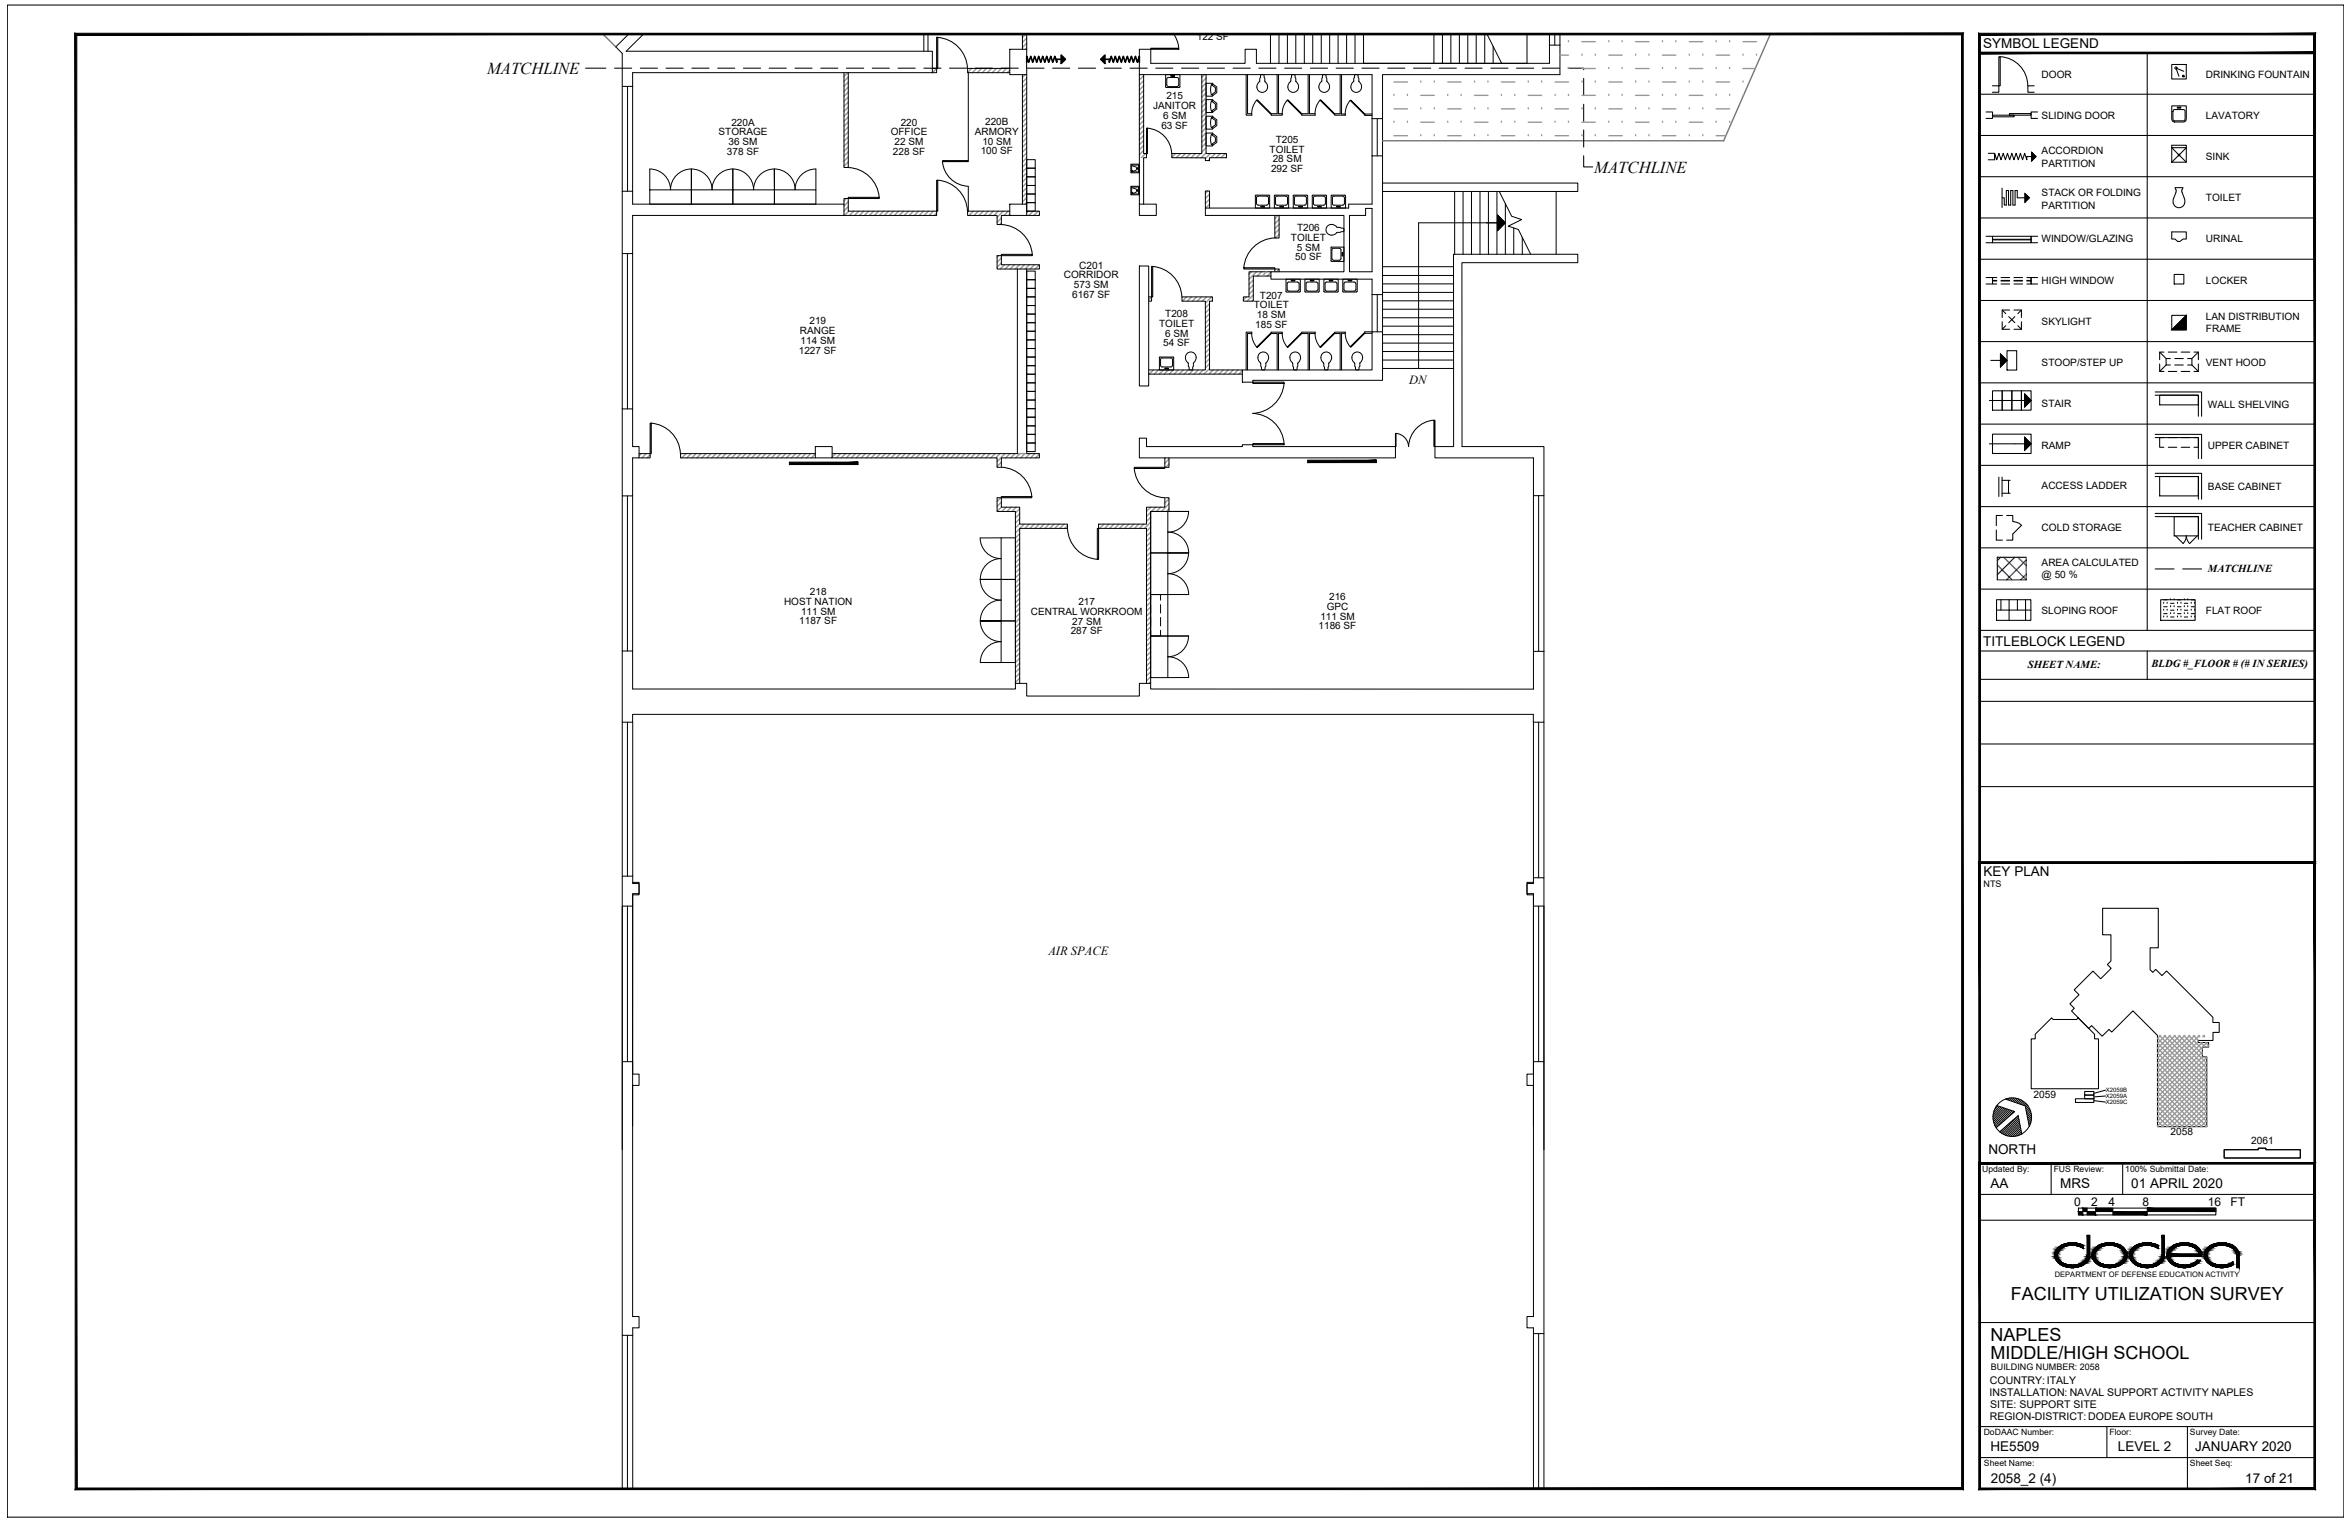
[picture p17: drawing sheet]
<svg xmlns="http://www.w3.org/2000/svg" width="432mm" height="279mm" viewBox="0 0 432 279" stroke-linecap="round" stroke-linejoin="round" font-family="sans-serif">
<defs><g id="words">
<g font-size="3.3">
<text x="369.5" y="238.9">FACILITY UTILIZATION SURVEY</text>
<text x="365.8" y="246.4">NAPLES</text>
<text x="365.8" y="249.6">MIDDLE/HIGH SCHOOL</text>
</g>
<g font-size="3.1">
<text x="89.5" y="13.5">MATCHLINE</text>
<text x="292.9" y="31.7">MATCHLINE</text>
</g>
<g font-size="2.5">
<text x="364.4" y="8.9">SYMBOL LEGEND</text>
<text x="364.4" y="118.7">TITLEBLOCK LEGEND</text>
<text x="364.5" y="161">KEY PLAN</text>
<text x="365.4" y="211.9">NORTH</text>
<text x="365.8" y="218.3">AA</text>
<text x="378.6" y="218.3">MRS</text>
<text x="391.6" y="218.3">01 APRIL 2020</text>
<text x="365.8" y="266.6">HE5509</text>
<text x="389.2" y="266.6">LEVEL 2</text>
<text x="403.3" y="266.6">JANUARY 2020</text>
<text x="365.8" y="272.3">2058_2 (4)</text>
<text x="412.6" y="272.3">17 of 21</text>
</g>
<g font-size="2.3">
<text x="258.9" y="70.5">DN</text>
<text x="192.6" y="175.5">AIR SPACE</text>
</g>
<g font-size="2.2">
<text x="381.1" y="221.5">0</text>
<text x="384.3" y="221.5">2</text>
<text x="387.4" y="221.5">4</text>
<text x="393.7" y="221.5">8</text>
<text x="405.7" y="221.5">16</text>
<text x="409.8" y="221.5">FT</text>
</g>
<g font-size="2">
<text x="405.7" y="105">MATCHLINE</text>
<text x="372.6" y="122.7">SHEET NAME:</text>
<text x="395.3" y="122.5">BLDG #_FLOOR # (# IN SERIES)</text>
</g>
<g font-size="1.9">
<text x="375.1" y="14.3">DOOR</text>
<text x="405.3" y="14.3">DRINKING FOUNTAIN</text>
<text x="375.1" y="21.8">SLIDING DOOR</text>
<text x="405.3" y="21.8">LAVATORY</text>
<text x="375.1" y="28.4">ACCORDION</text>
<text x="405.3" y="29.4">SINK</text>
<text x="375.1" y="30.6">PARTITION</text>
<text x="375.1" y="36.1">STACK OR FOLDING</text>
<text x="375.1" y="38.3">PARTITION</text>
<text x="405.3" y="37">TOILET</text>
<text x="375.1" y="44.5">WINDOW/GLAZING</text>
<text x="405.3" y="44.5">URINAL</text>
<text x="195.5" y="51.2">CORRIDOR</text>
<text x="197.3" y="52.9">573 SM</text>
<text x="198.3" y="49.3">C201</text>
<text x="375.1" y="52.2">HIGH WINDOW</text>
<text x="405.3" y="52.1">LOCKER</text>
<text x="197" y="54.7">6167 SF</text>
<text x="375.1" y="59.7">SKYLIGHT</text>
<text x="405.3" y="58.8">LAN DISTRIBUTION</text>
<text x="405.3" y="61.1">FRAME</text>
<text x="375.1" y="67.3">STOOP/STEP UP</text>
<text x="405.3" y="67.3">VENT HOOD</text>
<text x="375.1" y="74.8">STAIR</text>
<text x="405.7" y="74.9">WALL SHELVING</text>
<text x="375.1" y="82.5">RAMP</text>
<text x="405.7" y="82.5">UPPER CABINET</text>
<text x="375.1" y="89.9">ACCESS LADDER</text>
<text x="405.7" y="90">BASE CABINET</text>
<text x="375.1" y="97.6">COLD STORAGE</text>
<text x="405.7" y="97.5">TEACHER CABINET</text>
<text x="375.1" y="103.9">AREA CALCULATED</text>
<text x="375.1" y="106.1">@ 50 %</text>
<text x="375.1" y="112.7">SLOPING ROOF</text>
<text x="405.3" y="112.7">FLAT ROOF</text>
<text x="373.6" y="201.8">2059</text>
<text x="398.8" y="208.4">2058</text>
<text x="413.6" y="210.1">2061</text>
<text x="365.6" y="256.4">INSTALLATION: NAVAL SUPPORT ACTIVITY NAPLES</text>
<text x="365.6" y="254.2">COUNTRY:ITALY</text>
<text x="365.6" y="260.9">REGION-DISTRICT:DODEA EUROPE SOUTH</text>
<text x="365.7" y="258.6">SITE: SUPPORT SITE</text>
</g>
<g font-size="1.8">
<text x="219.9" y="7.4">122 SF</text>
<text x="134.4" y="23.1">220A</text>
<text x="165.5" y="23.1">220</text>
<text x="181" y="23">220B</text>
<text x="211.9" y="20.1">JANITOR</text>
<text x="213.4" y="23.6">63 SF</text>
<text x="213.7" y="21.9">6 SM</text>
<text x="214.3" y="18.2">215</text>
<text x="132" y="24.9">STORAGE</text>
<text x="133.6" y="28.5">378 SF</text>
<text x="133.9" y="26.7">36 SM</text>
<text x="163.7" y="24.9">OFFICE</text>
<text x="164.1" y="28.5">228 SF</text>
<text x="164.4" y="26.7">22 SM</text>
<text x="179.1" y="24.8">ARMORY</text>
<text x="180.2" y="28.4">100 SF</text>
<text x="180.5" y="26.6">10 SM</text>
<text x="233.3" y="28">TOILET</text>
<text x="233.9" y="29.8">28 SM</text>
<text x="234.4" y="26.2">T205</text>
<text x="233.5" y="31.6">292 SF</text>
<text x="237.2" y="44.3">TOILET</text>
<text x="238" y="47.8">50 SF</text>
<text x="238.3" y="46.1">5 SM</text>
<text x="238.3" y="42.4">T206</text>
<text x="148.7" y="59.6">219</text>
<text x="214.1" y="58.2">T208</text>
<text x="230.4" y="56.7">TOILET</text>
<text x="231" y="58.5">18 SM</text>
<text x="231.5" y="54.8">T207</text>
<text x="146.8" y="65">1227 SF</text>
<text x="147" y="61.4">RANGE</text>
<text x="147.1" y="63.2">114 SM</text>
<text x="213" y="60">TOILET</text>
<text x="213.8" y="63.6">54 SF</text>
<text x="214.1" y="61.8">6 SM</text>
<text x="230.6" y="60.2">185 SF</text>
<text x="144.1" y="111.1">HOST NATION</text>
<text x="147.2" y="112.9">111 SM</text>
<text x="148.8" y="109.3">218</text>
<text x="189.4" y="113">CENTRAL WORKROOM</text>
<text x="198.2" y="111.1">217</text>
<text x="242.6" y="113.8">111 SM</text>
<text x="243.8" y="112">GPC</text>
<text x="244.2" y="110.2">216</text>
<text x="146.9" y="114.7">1187 SF</text>
<text x="196.7" y="116.5">287 SF</text>
<text x="197" y="114.8">27 SM</text>
<text x="242.3" y="115.6">1186 SF</text>
</g>
<g font-size="1.7">
<text x="364.5" y="162.9">NTS</text>
<text x="365.8" y="251.7">BUILDING NUMBER: 2058</text>
</g>
<g font-size="1.6">
<text x="364.2" y="215.3">Updated By:</text>
<text x="377.4" y="215.3">FUS Review:</text>
<text x="390.5" y="215.3">100% Submittal Date:</text>
<text x="364.5" y="263.6">DoDAAC Number:</text>
<text x="387.6" y="263.6">Floor:</text>
<text x="402.4" y="263.6">Survey Date:</text>
<text x="364.5" y="269.3">Sheet Name:</text>
<text x="402.4" y="269.3">Sheet Seq:</text>
</g>
<text font-size="1.4" x="377.6" y="234.6">DEPARTMENT OF DEFENSE EDUCATION ACTIVITY</text>
<g font-size="1.1">
<text x="386.9" y="200.6">X2059B</text>
<text x="386.9" y="201.8">X2059A</text>
<text x="386.9" y="202.9">X2059C</text>
</g>
</g></defs>
<!-- layer: Naples EMHS Complex Master_FP|A-WALL-PATT -->
<g fill="none" stroke="#979797" stroke-width=".25">
<path d="M155.8 13.3l-.7 .7M155.9 14.2l-.8 .7M155.9 15.1l-.8 .8M155.9 16l-.8 .8M155.9 16.9l-.8 .8M155.9 17.8l-.8 .8M155.9 18.7l-.8 .8M155.9 19.7l-.8 .7M172.1 12.6l-.8 .7M178.5 12.6l-.7 .7M179.4 12.6l-.7 .7M180.4 12.6l-.8 .7"/>
<path d="M181.3 12.6l-.8 .7M182.2 12.6l-.8 .7M183.1 12.6l-.8 .7M184 12.6l-.8 .7M184.9 12.6l-.7 .7M185.5 12.9l-.4 .4M188.4 13.7l-.5 .5M188.5 6.3l-.6 .6M188.7 14.3l-.8 .8M188.7 15.3l-.8 .7M188.7 18.9l-.8 .8M188.7 16.2l-.8 .7"/>
<path d="M188.7 17.1l-.8 .8M188.7 18l-.8 .8M188.7 19.8l-.8 .8M188.7 7.9l-.8 .8M188.7 7l-.8 .8M188.7 8.8l-.2 .3M209.4 13.7v.1M210.1 13.9l-.7 .8M210.1 14.8l-.7 .8M210.1 15.7l-.7 .8M210.1 16.7l-.7 .7M210.1 17.6l-.7 .7"/>
<path d="M210.1 18.5l-.7 .8M210.1 19.4l-.7 .8M221.3 13.7l-.5 .5M221.6 15.3l-.8 .7M221.6 16.2l-.8 .7M221.6 14.3l-.8 .8M221.6 17.1l-.8 .8M221.6 18l-.8 .8M221.6 18.9l-.8 .8M221.6 19.8l-.8 .8M155.5 36.5l-.4 .4M155.9 20.6l-.8 .8"/>
<path d="M155.9 21.5l-.8 .8M155.9 22.4l-.8 .8M155.9 23.3l-.8 .8M155.9 24.2l-.8 .8M155.9 25.2l-.8 .7M155.9 26.1l-.8 .8M155.9 27l-.8 .8M155.9 27.9l-.8 .8M155.9 28.8l-.8 .8M155.9 29.7l-.8 .8M155.9 30.6l-.2 .2M155.9 37.1l-.8 .7"/>
<path d="M155.9 38l-.8 .7M155.9 38.8l-.7 .8M156.9 38.8l-.8 .8M157.8 38.8l-.8 .8M158.7 38.8l-.8 .8M159.6 38.8l-.8 .8M160.5 38.8l-.7 .8M161.5 38.8l-.8 .8M162.4 38.8l-.8 .8M163.3 38.8l-.8 .8M164.2 38.8l-.8 .8M165.1 38.8l-.8 .8"/>
<path d="M166 38.8l-.8 .8M166.9 38.8l-.7 .8M167.8 38.8l-.7 .8M168.8 38.8l-.8 .8M169.7 38.8l-.8 .8M170.6 38.8l-.8 .8M171.5 38.8l-.8 .8M172.1 39.1l-.4 .5M177.9 38.8l-.1 .1M178.9 38.8l-.8 .8M179.8 38.8l-.8 .8M180.7 38.8l-.8 .8"/>
<path d="M181.6 38.8l-.8 .8M182.5 38.8l-.8 .8M183.4 38.8l-.8 .8M184.3 38.8l-1.1 1.1M185.2 38.8l-.7 .8M185.5 39.4l-.1 .2M188.7 22.6l-.8 .8M188.7 24.4l-.8 .8M188.7 26.2l-.8 .8M188.7 33.6l-.8 .7M188.7 35.4l-.8 .8M188.7 37.2l-.3 .3"/>
<path d="M188.7 20.8l-.8 .7M188.7 21.7l-.8 .8M188.7 23.5l-.8 .8M188.7 25.3l-.8 .8M188.7 27.2l-.8 .7M188.7 28.1l-.8 .8M188.7 29l-.8 .8M188.7 29.9l-.8 .8M188.7 30.8l-.8 .8M188.7 31.7l-.8 .8M188.7 32.7l-.8 .7M188.7 34.5l-.8 .8"/>
<path d="M188.7 36.3l-.8 .8M188.9 38.8l-.2 .3M189.8 38.8l-.7 .8M190.7 38.8l-.7 .8M191 39.5l-.1 .1M210.1 20.3l-.7 .8M210.1 21.2l-.7 .8M210.1 22.2l-.7 .7M210.1 23.1l-.7 .7M210.1 24l-.7 .8M210.1 24.9l-.7 .8M210.1 25.8l-.7 .8"/>
<path d="M210.1 26.7l-.7 .8M210.1 27.6l-.7 .8M210.5 28.2l-.8 .8M216 28.2l-.7 .7M216.9 28.2l-.8 .8M217.8 28.2l-.8 .8M218.7 28.2l-.8 .8M219.6 28.2l-.7 .8M220.6 28.2l-.8 .8M221.6 20.8l-.8 .7M221.6 21.7l-.8 .8M221.6 22.6l-.8 .8"/>
<path d="M221.6 23.5l-.8 .8M221.6 24.4l-.8 .8M221.6 25.3l-.8 .8M221.6 26.2l-.8 .8M221.6 27.1l-.8 .8M221.6 28.1l-.9 .9M221.9 35.1l-.4 .4M222.2 35.7l-.7 .7M222.2 36.6l-.7 .8M222.2 37.5l-.7 .7M222.2 29.3l-.2 .2M222.4 28.2l-.9 .9"/>
<path d="M223.3 28.2l-.8 .8M224.2 28.2l-.8 .8M225.1 28.2l-.7 .8M225.4 28.9l-.1 .1M234.8 39.6l-.6 .5M183.5 47l-.3 .2M184 40.1l-.8 .7M184 47.4l-.8 .8M184 48.3l-.8 .8M184 41l-.3 .2M184.6 48.6l-.8 .8M185.5 48.6l-.8 .8"/>
<path d="M186.4 48.6l-.8 .8M187.3 48.6l-.8 .8M188.2 48.6l-.8 .8M189.1 48.6l-.7 .8M190 48.6l-.7 .8M191 48.6l-.8 .8M211.6 54.6l-.5 .5M218 54.5l-.8 .8M218.9 54.5l-.7 .8M219.9 54.5l-.8 .8M220.8 54.5l-.8 .8M221.7 54.5l-.8 .8"/>
<path d="M222.2 57.7l-.7 .7M222.2 55.8l-.7 .8M222.2 56.7l-.7 .8M222.2 58.6l-.7 .7M222.2 59.5l-.7 .8M222.6 54.5l-1.1 1.2M229 54.5l-.5 .6M230 49.9l-.5 .5M230.3 51.4l-.8 .8M230.3 52.4l-.8 .7M230.3 53.3l-.8 .8M230.3 54.2l-1.2 1.1"/>
<path d="M230.3 55.1l-.2 .2M230.9 49.9l-1.4 1.4M231.8 49.9l-.8 .8M232.7 49.9l-.8 .8M233.5 50l-.7 .7M235 40.3l-.8 .8M235 41.2l-.8 .8M235 42.1l-.8 .8M235 43l-.6 .7M235 49.4l-.5 .5M211.9 68l-.7 .7M212.8 68l-.7 .7"/>
<path d="M213.8 68l-.8 .7M214.7 68l-.8 .7M215.6 68l-.8 .7M216.5 68l-.8 .7M217.4 68l-.7 .7M218.3 68l-.7 .7M219.3 68l-.8 .7M220.2 68l-.8 .7M221.1 68l-.8 .7M222.2 61.3l-.7 .8M222.2 60.4l-.7 .8M222.2 62.2l-.7 .8"/>
<path d="M222.2 63.1l-.7 .8M222.2 64l-.7 .8M222.2 65l-.7 .7M222.2 65.9l-.7 .8M222.2 66.8l-.7 .8M222.2 67.7l-1 1M222.9 68l-.7 .7M223.8 68l-.7 .7M224.8 68l-.8 .7M225.7 68l-.8 .7M226.6 68l-.8 .7M227.5 68l-.8 .7"/>
<path d="M228.3 68.1l-.7 .6M117.8 83.3l-.4 .4M118.7 83.3l-.7 .8M119.5 83.5l-.6 .6M125.2 83.3l-.2 .1M126.1 83.3l-.8 .8M127 83.3l-.8 .8M127.9 83.3l-.8 .8M128.8 83.3l-.8 .8M129.7 83.3l-.8 .8M130.6 83.3l-.7 .8M131.6 83.3l-.8 .8"/>
<path d="M132.5 83.3l-.8 .8M133.4 83.3l-.8 .8M134.3 83.3l-.8 .8M135.2 83.3l-.8 .8M136.1 83.3l-.7 .8M137 83.3l-.7 .8M138 83.3l-.8 .8M138.9 83.3l-.8 .8M139.8 83.3l-.8 .8M140.7 83.3l-.8 .8M141.6 83.3l-.7 .8M142.6 83.3l-.8 .8"/>
<path d="M143.5 83.3l-.8 .8M144.4 83.3l-.8 .8M145.3 83.3l-.8 .8M146.2 83.3l-.8 .8M147.1 83.3l-.8 .8M148 83.3l-.8 .8M148.9 83.3l-.7 .8M149.8 83.4l-.7 .7M153.5 83.3l-.6 .6M154.4 83.3l-.7 .8M155.4 83.3l-.8 .8M156.3 83.3l-.8 .8"/>
<path d="M157.2 83.3l-.8 .8M158.1 83.3l-.8 .8M159 83.3l-.8 .8M159.9 83.3l-.7 .8M160.9 83.3l-.8 .8M161.8 83.3l-.8 .8M162.7 83.3l-.8 .8M163.6 83.3l-.8 .8M164.5 83.3l-.8 .8M165.4 83.3l-.8 .8M166.3 83.3l-.7 .8M167.3 83.3l-.8 .8"/>
<path d="M168.2 83.3l-.8 .8M169.1 83.3l-.8 .8M170 83.3l-.8 .8M170.9 83.3l-.7 .8M171.8 83.3l-.7 .8M172.8 83.3l-.8 .8M173.7 83.3l-.8 .8M174.6 83.3l-.8 .8M175.5 83.3l-.8 .8M176.4 83.3l-.8 .8M177.3 83.3l-.8 .8M178.2 83.3l-.7 .8"/>
<path d="M179.2 83.3l-.8 .8M180.1 83.3l-.8 .8M181 83.3l-.8 .8M181.9 83.3l-.8 .8M182.8 83.3l-.8 .8M183.7 83.3l-.7 .8M183.9 91.4l-.7 .7M184 92.2l-.8 .8M184 93.2l-.8 .7M184 84.9l-.8 .8M184.7 83.3l-1.5 1.5M184.9 93.2l-.8 .8"/>
<path d="M185.6 83.3l-.8 .8M185.8 93.2l-.8 .8M186.5 83.3l-.8 .8M186.7 93.2l-.8 .8M187.4 95.3l-.8 .8M187.4 96.2l-.8 .8M187.4 93.5l-.8 .7M187.4 94.4l-.8 .7M187.4 97.1l-.8 .8M187.4 98l-.8 .8M187.4 98.9l-.8 .8M187.4 99.9l-.8 .7"/>
<path d="M187.4 83.3l-.8 .8M188.2 96.3l-.8 .8M188.3 83.3l-.7 .8M189.1 96.3l-.8 .8M189.2 83.3l-.7 .8M190 96.3l-.8 .8M190.2 83.3l-.8 .8M190.9 96.3l-.7 .8M191 83.4l-.7 .7M191.8 96.3l-.7 .8M192.8 96.3l-.8 .8M193.7 96.3l-.8 .8"/>
<path d="M194.6 96.3l-.8 .8M195.5 96.3l-.8 .8M196.1 96.6l-.4 .5M201.9 96.3h.1M202.8 96.3l-.8 .8M203.7 96.3l-.7 .8M204.7 96.3l-.8 .8M205.6 96.3l-.8 .8M206.5 96.3l-.8 .8M207.4 96.3l-.8 .8M208.3 96.3l-.7 .8M209.2 96.3l-.7 .8"/>
<path d="M210.2 96.3l-.8 .8M211.4 93.2l-.7 .8M211.4 94.1l-.7 .8M211.4 95l-.7 .8M211.4 95.9l-1.1 1.2M211.4 96.8l-.7 .8M211.4 97.8l-.7 .7M211.4 98.7l-.7 .8M211.4 99.6l-.7 .8M212.4 93.2l-.8 .8M213.3 93.2l-.8 .8M214.1 84.1l-.1 .1"/>
<path d="M214.1 91.4l-.1 .1M214.8 84.3l-.8 .8M214.8 85.2l-.6 .6M214.8 91.6l-.8 .8M214.8 92.6l-1.4 1.4M214.8 93.5l-.5 .5M187.4 102.6l-.8 .8M187.4 103.5l-.8 .8M187.4 104.5l-.8 .7M187.4 105.4l-.8 .7M187.4 107.2l-.8 .8M187.4 110.8l-.8 .8"/>
<path d="M187.4 113.6l-.8 .8M187.4 114.5l-.8 .8M187.4 117.3l-.8 .7M187.4 118.2l-.8 .7M187.4 100.8l-.8 .8M187.4 101.7l-.8 .8M187.4 106.3l-.8 .8M187.4 108.1l-.8 .8M187.4 109l-.8 .8M187.4 109.9l-.8 .8M187.4 111.8l-.8 .7M187.4 112.7l-.8 .7"/>
<path d="M187.4 115.4l-.8 .8M187.4 116.3l-.8 .8M187.4 119.1l-.8 .8M211.4 100.5l-.7 .8M211.4 101.4l-.7 .8M211.4 102.3l-.7 .8M211.4 103.2l-.7 .8M211.4 104.2l-.7 .7M211.4 105.1l-.7 .7M211.4 106l-.7 .8M211.4 106.9l-.7 .8M211.4 107.8l-.7 .8"/>
<path d="M211.4 108.7l-.7 .8M211.4 109.7l-.7 .7M211.4 110.6l-.7 .8M211.4 111.5l-.7 .8M211.4 112.4l-.7 .8M211.4 113.3l-.7 .8M211.4 114.2l-.7 .8M211.4 115.1l-.7 .8M211.4 116.1l-.7 .7M211.4 117l-.7 .8M211.4 117.9l-.7 .8M211.4 118.8l-.7 .8"/>
<path d="M211.4 119.7l-.7 .8M187.4 121.8l-.8 .8M187.4 125.5h-.1M187.4 120l-.8 .8M187.4 120.9l-.8 .8M187.4 122.8l-.8 .7M187.4 123.7l-.8 .7M187.4 124.6l-.8 .8M211.4 120.6l-.7 .8M211.4 121.6l-.7 .7M211.4 122.5l-.7 .7M211.4 123.4l-.7 .8"/>
<path d="M211.4 124.3l-.7 .8M211.4 125.2l-.3 .3"/>
</g>
<!-- layer: Naples EMHS Complex Master_FP|A-WALL-FULL-EXTR -->
<g fill="none" stroke="#000" stroke-width=".18">
<path d="M115.5 6.3l-2.4 2.3 1.2 1.2v6.1h2M116.2 13.3v2.6M118.2 6.3l-3.1 3.1M284.7 11.6v-3.3h1.9v5.4h-32.6v8.1h-1.9v-8.1M116.2 37.5v-2.4h-1.9v11.5h1.9v-7M254 33.6h35.9v1.6h-35.9M254 28.6h-1.9v8.9M116.2 82v-6.9h-1.9v16h1.9v-7M267.1 82v-35.3h22.8v1.6h-21.3v33.7h15.1v9.1h-1.9v-7M116.2 126.6v-7h-1.9v13.1h1.9v-1.5M281.8 126.6v-7h1.9v13.1h-2v-1.5M116.2 160.9h-1.9v50.3"/>
<path d="M116.2 164.4v77.4M116.3 164.2v2.2h-2M116.3 160.9v1.4M281.8 162.3v-1.1h1.9v50M281.8 164.2v2.2h1.9M281.8 164.4v77.4M116.3 197.3v-2.3h-2v50.3h1.9M281.8 197.3v-2.3h1.9v50h-1.9v-1.1M116.3 243.9v1.4"/>
</g>
<!-- layer: Naples EMHS Complex Master_FP|A-WALL-FULL-INTR -->
<g fill="none" stroke="#000" stroke-width=".18">
<path d="M115.1 9.4h56.2v3.9h-55.1M284.7 11.6h-53.8v-2.5h-2.1v2.5h-17.4v-2.5h-2v4.6h42.7M116.2 37.5h38.9v2.1h-38.9M248 39.6h2.9v-1.3h1.2v11.6h-4.1zM254 28.6v25.5h-1.9v-2.8h-18.6v-1.4h13.4v-10.3h-25.4v-1.4h26.3v-.7h4.3M209.4 48.9h1.7v22h-1.7zM228.3 68h23.8v-7h1.9v8.9h-23.8v.3h-1.9zM116.2 82h1.2v2.1h-1.2M186.9 83.3v-33.9h1.8v33.9M209.4 80.5h1.3v1.5h17.6v-.3h1.9v.3h26.2v2.1h-47zM267.1 82h-3.4v2.1h18.1M116.2 126.6h70.4v-1.1h2.1v2.4h20.7v-2.4h2v1.1h70.4"/>
<path d="M116.2 131.2h165.5M116.2 162.1h1.2v2.1h-1.1M116.3 162.3h1.1v2.1h-1.2M281.8 162.1h-1.2v2.1h1.2M281.8 162.3h-1.2v2.1h1.2M116.3 197.3h1.1v2.1h-1.2M281.8 197.3h-1.2v2.1h1.2M116.2 241.8h1.2v2.1h-1.1M281.8 241.8h-1.2v2.1h1.2"/>
</g>
<!-- layer: Naples EMHS Complex Master_FP|A-COLS-ENCL -->
<path d="M185.5 9.1h3.2v4.6h-3.2zM185.5 37.5h3.2v2.1h-3.2zM209.4 37.5h3.1v2.1h-3.1zM149.8 82h3.1v2.1h-3.1z" fill="none" stroke="#000" stroke-width=".18"/>
<!-- layer: Naples EMHS Complex Master_FP|B-COMP -->
<path d="M184 85.8h.1M186.9 83.3h1.8" fill="none" stroke="#979797" stroke-width=".25"/>
<!-- layer: Naples EMHS Complex Master_FP|A-WALL-PRPT -->
<g fill="none" stroke="#000" stroke-width=".18">
<path d="M155.1 13.3v17.5h.8v-17.5M169.7 6.3v3.1M170.5 6.3v3.1M171.3 12.6h.8v.7h-.8M177.9 13.3v16.2M185.5 12.6h-7.7v.7h7.7M187.9 6.3v2.8M187.9 13.7v23.8M188.7 6.3v2.8M188.7 13.7v23.8M209.4 13.7v23.8M210.1 13.7v14.5h.6v.8h-.6v8.5"/>
<path d="M220.8 13.7v14.5h-5.5v.8h6.2v.5h.7v-.5h3.2v-.8h-3.8v-14.5M155.1 37.5v-1h.8v2.3h16.2v.8h-17M177.9 34.2v4.6M185.5 38.8h-7.7v.8h5.4v1.6h.8v-1.6h1.5M188.7 38.8h2.3v.8h-2.3M210.7 28.9l-.1 .1M221.5 38.2v-3.1h.7v3.1M234.2 39.6v4.1h.8v-4.1M186.9 49.4h-3.7v-2.4h.8v1.6h7v.8h-2.3M211.1 54.5h.5v.8h-.5M222.8 55.3h.1M233.5 49.9h-4v4.6h-1v.8h1.8v-4.6h3.2"/>
<path d="M234.2 49.9v-.5h.8v.5M211.1 68h10.4v-12.7h-4.3v-.8h5.6v.8h-.6v12.7h6.1M211.1 68.7h17.2M117.4 83.3h2.1v.8h-2.1M149.8 83.3h-24.8v.8h24.8M152.9 83.3h34M188.7 83.3h2.3v.8h-7v1.7h-.8v-1.7h-30.3M214 84.1v1.7h.8v-1.7M186.6 125.5v-31.5h-3.4v-2.6h.8v1.8h3.4v3.1h8.7v.8h-8.7v28.4M210.7 125.5v-28.4h-8.8v-.8h8.8v-3.1h3.3v-1.8h.8v2.6h-3.4v31.5"/>
</g>
<!-- layer: Naples EMHS Complex Master_FP|A-FLOR-STRS -->
<g fill="none" stroke="#000" stroke-width=".18">
<path d="M233.4 6.3v5.3M235 6.3v5.3M236.6 6.3v5.3M238.1 6.3v5.3M239.7 6.3v5.3M241.2 6.3v5.3M242.8 6.3v5.3M244.3 6.3v5.3M245.9 6.3v5.3M247.4 6.3v5.3M249 6.3v5.3M250.5 6.3v5.3"/>
<path d="M263.5 6.3v5.3M265 6.3v5.3M266.6 6.3v5.3M268.2 6.3v5.3M269.7 6.3v5.3M271.2 6.3v5.3M272.8 6.3v5.3M274.4 8.5v3.1M280.6 6.3v5.3M267.3 35.2v11.5M268.8 35.2v11.5M270.4 35.2v11.5"/>
<path d="M271.9 35.2v11.5M273.5 35.2v11.5M275.1 35.2v11.5M276.6 37.4v9.3M285.9 35.2v11.5M254 49h13.1M254 50.6h13.1M254 52.1h13.1M254 53.7h13.1M254 55.3h13.1M254 56.8h13.1M254 58.4h13.1"/>
<path d="M254 59.9h13.1M278.1 41.9v4.8M279.7 43.6v3.1M254 61.5h13.1M254 63h13.1M254 64.6h13.1M254 66.1h13.1M254 67.7h13.1"/>
</g>
<!-- layer: Naples EMHS Complex Master_FP|A-ROOF-OTLN -->
<path d="M110.8 6.3l2.3 2.3M325.3 6.3l-8.6 19.6h-62.7" fill="none" stroke="#757575" stroke-width=".25"/>
<!-- layer: Naples EMHS Complex Master_FP|A-ANNO-SYMB -->
<path d="M273.2 6.3l2.7 5.3M275.2 39.5l1.4 1.4-1.4 1.4zM275.5 35.2l2.3 4.5 1.8 .6-2.5 1.2 1.9 .7 2.3 4.5M276.6 40.9h-15.9v26.7" fill="none" stroke="#000" stroke-width=".18"/>
<!-- layer: Naples EMHS Complex Master_FP|A-GLAZ-PRHT -->
<g fill="none" stroke="#000" stroke-width=".18">
<path d="M114.3 15.9v19.2M115.3 15.9v19.2M116.2 15.9v19.2M284.7 6.3v2M285.7 6.3v2M286.6 6.3v2M252.1 21.8v6.8M253.1 21.8v6.8M254 21.8v6.8M114.3 46.6v28.5M115.3 46.6v28.5M116.2 46.5v28.6"/>
<path d="M252.1 54.1v6.9M253.1 54.1v6.9M254 54.1v6.9M114.3 91.1v28.5M115.3 91.1v28.5M116.2 91.1v28.5M281.8 91.1v28.5M282.7 91.1v28.5M283.7 91.1v28.5M114.3 132.7v28.2M115.3 132.7v28.2M116.3 132.7v28.2"/>
<path d="M281.8 132.7v28.5M282.7 132.7v28.5M283.7 132.7v28.5M114.3 166.4v28.6M115.3 166.4v28.6M116.3 166.4l-.1 28.6M281.8 166.4v28.6M282.7 166.4v28.6M283.7 166.4v28.6M114.3 245.3v28.2M115.3 245.3v28.2M116.3 245.3v28.2"/>
<path d="M281.8 245v28.5M282.7 245v28.5M283.7 245v28.5"/>
</g>
<!-- layer: Naples EMHS Complex Master_FP|A-FLOR-TPTN -->
<g fill="none" stroke="#000" stroke-width=".18">
<path d="M229 13.7v7.5h1v-.3h-.8v-7.2M230.9 18.4a3.8 3.8 0 0 0-.9 2.5M230.9 18.4l.1-.1 2.6 2.6-.1 .1zM234.7 13.7v7.2h-1.1v.3h2v-.3h-.7v-7.2M236.5 18.4a3.8 3.8 0 0 0-.9 2.5M236.5 18.4l.1-.1 2.6 2.6-.1 .1zM240.4 13.7v7.2h-1.2v.3h2.5v-.3h-1.1v-7.2M242.5 18.4a3.8 3.8 0 0 0-.9 2.5M242.6 18.4l.1-.1 2.5 2.6-.1 .1zM246.2 13.7v7.2h-1v.3h2v-.3h-.7v-7.2M248.1 18.5a3.8 3.8 0 0 0-.9 2.4M248.1 18.5l.1-.1 2.6 2.5-.1 .1z"/>
<path d="M252.1 20.9h-1.3v.3h1.3M229 68v-7h1v.3h-.8v6.7M230 61.2a3.8 3.8 0 0 0 .9 2.5M230.9 63.7l2.6-2.5 .1 .1-2.6 2.5zM234.7 68v-6.7h-1.1v-.3h2v.3h-.7v6.7M235.6 61.2a3.8 3.8 0 0 0 .9 2.5M239.1 61.2l.1 .1-2.6 2.5-.1-.1zM240.4 68v-6.7h-1.2v-.3h2.5v.3h-1.1v6.7M241.6 61.2a3.8 3.8 0 0 0 .9 2.5M245.1 61.2l.1 .1-2.5 2.5-.1-.1zM246.2 68v-6.7h-1v-.3h2v.2h-.7v6.8M247.2 61.2a3.8 3.8 0 0 0 .9 2.5"/>
<path d="M248.1 63.7l2.6-2.6 .1 .1-2.6 2.6zM252.1 61h-1.3v.2h1.3"/>
</g>
<!-- layer: Naples EMHS Complex Master_FP|G-ANNO-MATC -->
<g fill="none" stroke="#000" stroke-width=".19">
<path d="M107.6 12.5h3.7M112.9 12.5h3.2M117.7 12.5h3.1M122.4 12.5h3.1M127.1 12.5h3.2M131.9 12.5h3.1M136.6 12.5h3.2M141.3 12.5h3.2M146.1 12.5h3.1M150.8 12.5h3.2M155.5 12.5h3.2M160.3 12.5h3.1"/>
<path d="M165 12.5h3.2M169.7 12.5h3.2M174.5 12.5h3.1M179.2 12.5h3.2M184 12.5h3.1M188.7 12.5h3.1M193.4 12.5h3.2M198.2 12.5h3.1M202.9 12.5h3.2M207.6 12.5h3.2M212.4 12.5h3.1M217.1 12.5h3.2"/>
<path d="M221.8 12.5h3.2M226.6 12.5h3.1M231.3 12.5h3.2M236 12.5h3.2M240.8 12.5h3.1M245.5 12.5h3.2M250.2 12.5h3.2M255 12.5h3.1M259.7 12.5h3.2M264.4 12.5h3.2M269.2 12.5h3.1M273.9 12.5h3.2"/>
<path d="M278.7 12.5h3.1M283.4 12.5h3.1M288.1 12.5h2.9v.3M291 14.4v3.2M291 19.1v3.2M291 28.6v2.1h1.7M291 23.9v3.1"/>
</g>
<!-- layer: Naples EMHS Complex Master_FP|A-FLOR-FIXT -->
<g fill="none" stroke="#000" stroke-width=".18">
<path d="M214.2 15.9l.1 .2 2.5-.1v-2.3h-2.6v2.3M214.7 14.2l-.3 .3v1.1l.3 .3h1.6l.2-.2 .1-1.2-.3-.3M214.7 14.2h1.6M215.2 13.9h.6v.1h-.6zM222.6 17.4h.1M222.6 18.6l-.2 .7 .2 1.1M222.6 15.6l-.2 .7 .2 1.1M222.6 18.6l.7 .5v.8l-.7 .5M222.6 15.6l.7 .5v.8l-.7 .5M222.6 18.6h.1M222.6 15.6h.1M222.7 18.3l.2 .1-.2 .2"/>
<path d="M222.7 15.3l.2 .1-.2 .2M222.7 17.4l.2 .1-.2 .2M222.7 18.3h-1.1v2.4h1.1M222.7 15.3h-1.1v2.4h1.1M222.9 18.4l.7 .6v1l-.7 .5M222.9 15.4l.7 .6v1l-.7 .5M232.5 15l-.2-1.2-.2-.1h-.4l-.1 .1-.1 1.1a1.14 1.14 0 0 0-.5 1.2 1.14 1.14 0 0 0 .9 .9 1.07 1.07 0 0 0 1-.8 1.07 1.07 0 0 0-.4-1.2M237.1 15a1.05 1.05 0 0 0-.3 1.6 1.05 1.05 0 0 0 1.6 0 1.05 1.05 0 0 0-.3-1.6M237.1 15l.3-1.3h.4l.2 .1 .2 1.2M242.8 15a1.05 1.05 0 0 0-.3 1.6 1.05 1.05 0 0 0 1.6 0 1.05 1.05 0 0 0-.3-1.6M242.8 15l.3-1.3h.4l.2 .1 .2 1.2M249.7 15l-.2-1.2-.1-.1h-.4l-.1 .1-.2 1.1a1.14 1.14 0 0 0-.4 1.2 1.14 1.14 0 0 0 .9 .9 1.07 1.07 0 0 0 .9-.8 1.07 1.07 0 0 0-.4-1.2"/>
<path d="M207.8 30.2h1.6v1.5h-1.6zM207.8 34.2h1.6v1.6h-1.6zM207.9 30.3h1.3v1.3h-1.3zM207.9 34.4h1.3v1.2h-1.3zM208 31.3h.2v.2h-.2zM208 35.4h.2v.2h-.2zM208.1 30.5l.9 .3M208.1 34.5l.9 .3M209 31.1l-.7 .4M209 35.2l-.7 .3M222.6 26.5h.1M222.6 23.4h.1"/>
<path d="M222.6 24.7l-.2 .7 .2 1.1M222.6 21.6l.7 .5v.8l-.7 .5-.2-.7zM222.6 24.7l.7 .5v.8l-.7 .5M222.6 24.7h.1M222.6 26.6h.1M222.6 20.4h.1M222.7 24.4l.2 .2-.2 .1M222.7 26.5l.2 .2-.2 .1M222.7 21.3l.2 .2-.2 .1M222.7 23.4l.2 .2-.2 .1M222.7 20.4l.2 .1-.2 .2M222.7 24.4h-1.1v2.4h1.1"/>
<path d="M222.7 21.6h-.1M222.7 21.4h-1.1v2.3h1.1M222.9 24.6l.7 .5v1.1l-.7 .5M222.9 21.5l.7 .5v1.1l-.7 .5M230.7 35.9h2.6v2.3h-2.6zM230.9 36.3v1.1l.3 .3M230.9 36.3l.3-.3h1.6l.3 .3M231.2 37.7h1.6M231.7 37.9h.6v.2h-.6zM233.1 36.3v1.1l-.3 .3M234.1 36l.2-.2 2.4 .1 .1 2.3h-2.6v-2.2M234.4 36.3v1.1"/>
<path d="M234.4 36.3l.3-.3h1.6l.3 .3M234.4 37.4l.3 .3h1.5l.4-.3M235.2 37.9h.6v.2h-.6zM236.6 36.3v1.1M237.8 37.4l.3 .3M237.8 36.3v1.1M238.1 36l-.3 .3M238.2 36h1.5M238.2 37.7h1.5M238.6 37.9h.7v.2h-.7zM239.7 36l.3 .3M240 37.4l-.3 .3"/>
<path d="M240 36.3v1.1M240.3 36l-.2-.2-2.4 .1-.1 2.3h2.7v-2.2M241.1 35.9h2.6v2.3h-2.6zM241.3 36.3v1.1M241.3 37.4l.3 .3M241.6 36l-.3 .3M241.7 36h1.5M241.7 37.7h1.5M242.1 37.9h.7v.2h-.7zM243.2 36l.3 .3M243.5 37.4l-.3 .3M243.5 36.3v1.1"/>
<path d="M244.6 35.9h2.6v2.3h-2.6zM244.8 36.3l.3-.3h1.6l.3 .3M244.8 37.4l.3 .3h1.6l.3-.3M244.8 36.3v1.1M245.6 37.9h.6v.2h-.6zM247 36.3v1.1M236.4 53.6l-.1-.1v-2.2h2.6v2.2l-.1 .1M236.4 53.7h2.4M236.8 51.8l-.3 .3v1.1l.3 .3M236.8 53.5h1.6M236.8 51.8h1.6M237.3 51.4h.6v.2h-.6z"/>
<path d="M238.4 51.8l.3 .3M238.7 53.2l-.3 .3M238.7 52.1v1.1M239.7 53.5l.2 .1M239.8 53.5v-2.2h2.6v2.2l-.1 .1M239.9 53.7h2.4M240 52l.3-.2h1.7l.2 .3-.1 1.2-.2 .2-1.8-.1-.1-.2zM240.8 51.4h.6v.2h-.6zM243.2 53.5l.2 .1M243.3 53.5v-2.2h2.6v2.2l-.2 .1M243.4 53.7h2.4M243.5 52l.3-.2h1.7l.2 .3-.1 1.2-.3 .2-1.7-.1-.1-.2z"/>
<path d="M244.3 51.4h.6v.2h-.6zM244.6 47.9l.1 .1M244.7 45.4l-.1 .1v2.4M244.7 45.4h2.2v2.6h-2.2M245 47.8l-.3-.3 .1-1.7 .2-.2h1.1l.3 .3v1.6l-.3 .3M245 47.8h1.1M245.6 42.7a1.05 1.05 0 0 1-1.6 .3 1.05 1.05 0 0 1 0-1.6 1.05 1.05 0 0 1 1.6 .3l1.3 .3v.4l-.1 .2-1.2 .1M246.6 46.4h.2v.6h-.2zM246.9 53.7h2.3M247.3 51.8l-.4 .3v1.1l.4 .3M247.3 51.8h1.5l.3 .3M247.7 51.4h.7v.2h-.7z"/>
<path d="M249.1 53.2l-.3 .3h-1.5M249.1 52.1v1.1M249.4 53.5l-.2 .1M249.4 53.5v-2.2h-2.7v2.2l.1 .1M213.2 65.6l-.2 .1M213.2 65.6h2.3M213.6 65.7l-.4 .3 .1 1.3 .3 .1h1.5l.3-.3v-1.1l-.3-.3M213.6 65.8h1.5M214 67.6h.7v.2h-.7zM215.5 65.6l.2 .1v2.3h-2.7v-2.3M218.3 66.6a1.05 1.05 0 0 1-.3-1.6 1.05 1.05 0 0 1 1.6 0 1.05 1.05 0 0 1-.3 1.6M218.3 66.6v.2"/>
<path d="M218.3 66.8v.5l.3 .7h.4l.2-.2 .1-1M219.3 66.6v.2M231.6 66.6v.2M231.6 66.6a1.05 1.05 0 0 1-.3-1.6 1.05 1.05 0 0 1 1.6 0 1.05 1.05 0 0 1-.3 1.6M231.7 66.8v.5l.2 .7h.4l.1-.2 .2-1M232.6 66.6v.2M237 65.6a.98 .98 0 0 1 1-.9 .98 .98 0 0 1 1 .9M237 65.6a1.11 1.11 0 0 0 .5 1M237.5 66.6v.2M237.5 66.8v.5l.3 .7h.4l.1-.2 .2-1M238.5 66.6v.2M239 65.6l-.1 .6-.4 .4"/>
<path d="M243.2 66.6v.2M243.2 66.8v.5l.3 .7h.4l.1-.2 .2-1M244.2 66.6v.2M244.7 65.6l-.1 .6-.4 .4M244.7 65.6a1.02 1.02 0 0 0-1.6-.7 1.02 1.02 0 0 0 .1 1.7M248.8 66.6l.1 .2M248.9 66.6a1.05 1.05 0 0 1-.3-1.6 1.05 1.05 0 0 1 1.6 0 1.05 1.05 0 0 1-.3 1.6M248.9 66.8v.5l.3 .7h.4l.1-.2 .2-1M249.9 66.6l-.1 .2"/>
<circle cx="209" cy="35" r=".12"/>
<circle cx="209" cy="30.9" r=".12"/>
</g>
<!-- layer: Naples EMHS Complex Master_FP|A-ROOF-PATT -->
<g fill="none" stroke="#979797" stroke-width=".25">
<path d="M256.1 17.5h.1M256.1 15.1h2.5M256.1 20h2.5M258.6 17.5h.1M261.1 15.1h.1M261.1 20h.1M261.1 17.5h2.4M263.5 15.1h.1M263.5 20h.1M266 17.5h.1M266 15.1h2.5M266 20h2.5"/>
<path d="M268.5 17.5h.1M270.9 15.1h.1M270.9 20h.1M270.9 17.5h2.5M273.4 15.1h.1M273.4 20h.1M275.9 17.5h.1M275.9 15.1h2.4M275.9 20h2.4M278.3 17.5h.1M280.8 15.1h.1M280.8 20h.1"/>
<path d="M280.8 17.5h2.5M283.3 15.1h.1M283.3 20h.1M285.7 17.5h.1M285.7 15.1h2.5M285.7 20h2.5M286.6 10.1h1.6M288.2 7.7h.1M288.2 12.6h.1M288.2 17.5h.1M290.7 10.1h.1M290.7 15.1h.1"/>
<path d="M290.7 20h.1M290.7 7.7h2.4M290.7 12.6h2.4M290.7 17.5h2.4M293.1 10.1h.1M293.1 15.1h.1M293.1 20h.1M295.6 7.7h.1M295.6 12.6h.1M295.6 17.5h.1M295.6 10.1h2.5M295.6 15.1h2.5"/>
<path d="M295.6 20h2.5M298.1 7.7h.1M298.1 12.6h.1M298.1 17.5h.1M300.5 10.1h.1M300.5 15.1h.1M300.5 20h.1M300.5 7.7h2.5M300.5 12.6h2.5M300.5 17.5h2.5M303 10.1h.1M303 15.1h.1"/>
<path d="M303 20h.1M305.5 7.7h.1M305.5 12.6h.1M305.5 17.5h.1M305.5 10.1h2.4M305.5 15.1h2.4M305.5 20h2.4M307.9 7.7h.1M307.9 12.6h.1M307.9 17.5h.1M310.4 10.1h.1M310.4 15.1h.1"/>
<path d="M310.4 20h.1M310.4 7.7h2.5M310.4 12.6h2.5M310.4 17.5h2.5M312.9 10.1h.1M312.9 15.1h.1M312.9 20h.1M315.3 7.7h.1M315.3 12.6h.1M315.3 17.5h.1M315.3 10.1h2.5M315.3 15.1h2.5"/>
<path d="M315.3 20h2.5M317.8 7.7h.1M317.8 12.6h.1M317.8 17.5h.1M320.3 10.1h.1M320.3 15.1h.1M320.3 7.7h2.4M320.3 12.6h2.2M320.3 17.5h.1M322.7 10.1h.1M256.1 22.5h.1M256.1 24.9h2.5"/>
<path d="M258.6 22.5h.1M261.1 24.9h.1M261.1 22.5h2.4M263.5 24.9h.1M266 22.5h.1M266 24.9h2.5M268.5 22.5h.1M270.9 24.9h.1M270.9 22.5h2.5M273.4 24.9h.1M275.9 22.5h.1M275.9 24.9h2.4"/>
<path d="M278.3 22.5h.1M280.8 24.9h.1M280.8 22.5h2.5M283.3 24.9h.1M285.7 22.5h.1M285.7 24.9h2.5M288.2 22.5h.1M290.7 24.9h.1M290.7 22.5h2.4M293.1 24.9h.1M295.6 22.5h.1M295.6 24.9h2.5"/>
<path d="M298.1 22.5h.1M300.5 24.9h.1M300.5 22.5h2.5M303 24.9h.1M305.5 22.5h.1M305.5 24.9h2.4M307.9 22.5h.1M310.4 24.9h.1M310.4 22.5h2.5M312.9 24.9h.1M315.3 22.5h.1M315.3 24.9h1.8"/>
<path d="M317.8 22.5h.1"/>
</g>
<!-- layer: Naples EMHS Complex Master_FP|A-ANNO-SYMB -->
<g fill="#000" stroke="#000" stroke-width=".18">
<path d="M275.2 39.5l1.4 1.4-1.4 1.4z"/>
<path d="M145 85.3h12.7v-.4zM145 84.9h12.7l-12.7 .4z"/>
<path d="M240.3 85h12.6v-.5zM240.3 84.5h12.6l-12.6 .5z"/>
</g>
<!-- layer: Naples EMHS Complex Master_FP|A-DOOR-PRHT -->
<g fill="none" stroke="#000" stroke-width=".19">
<path d="M172.1 6.9h.2v5.7h-.2zM172.3 6.9a5.9 5.9 0 0 1 5.5 5.7M211.4 8.9h5.2v.2h-5.2zM215.7 6.3l.1 .1a5.5 5.5 0 0 1 .8 2.5M155.9 30.8a5.9 5.9 0 0 1 5.6 5.4M155.9 36.3h5.7v.2h-5.7zM172.1 33.1h.2v5.7h-.2zM172.3 33.1a5.9 5.9 0 0 1 5.5 5.7M173.2 29.7a4.9 4.9 0 0 0 4.7 4.5M173.2 29.5h4.7v.2h-4.7zM210.7 23.6h.1v4.6h-.1zM210.8 23.5a4.9 4.9 0 0 1 4.5 4.7"/>
<path d="M184 41.3a5.9 5.9 0 0 1 5.7 5.4M184 46.7h5.7v.3h-5.7zM211.6 49h.2v5.5h-.2zM211.8 48.9a5.8 5.8 0 0 1 5.4 5.6M228.6 49.2h5.6v.2h-5.6zM234.2 43.7a5.9 5.9 0 0 0-5.7 5.5M119.5 77.7h.2v5.6h-.2zM119.6 77.7a5.8 5.8 0 0 1 5.4 5.6M230.2 70.2h5.7v.2h-5.7zM235.9 70.4a6 6 0 0 1-5.7 5.5 6 6 0 0 1 5.7 5.6M256.4 79.6h.1v2.4h-.1zM256.5 79.6a2.53 2.53 0 0 1 2.3 2.4"/>
<path d="M263.5 77.2a5 5 0 0 0-4.7 4.8M263.5 77.2h.2v4.8h-.2zM184 85.8a5.9 5.9 0 0 1 5.6 5.4M184 91.2h5.6v.2h-5.6zM196.1 97.1a5.9 5.9 0 0 0 5.5 5.6M201.6 97.1h.3v5.7h-.3zM208.4 86.1a5.8 5.8 0 0 0 5.6 5.3M208.4 85.8h5.6v.3h-5.6zM230.2 81.5h5.7v.2h-5.7z"/>
</g>
<!-- layer: Naples EMHS Complex Master_FP|A-FLOR-CSWK -->
<g fill="none" stroke="#000" stroke-width=".18">
<path d="M119.4 34.9h7.6v2.6h-7.6zM127 31a3.8 3.8 0 0 1 3.8 3.9 3.8 3.8 0 0 1 3.8-3.9M127 31a3.8 3.8 0 0 0-3.8 3.9 3.8 3.8 0 0 0-3.8-3.9v3.9M127 34.9h7.7v2.6h-7.7zM127 31v3.9M134.6 31a3.8 3.8 0 0 1 3.9 3.9 3.8 3.8 0 0 1 3.8-3.9M134.7 34.9h7.6v2.6h-7.6zM134.7 31.1v3.8M142.3 31.1v3.8M142.3 31a3.8 3.8 0 0 1 3.8 3.9M142.3 34.9h7.6v2.6h-7.6zM149.9 31a3.8 3.8 0 0 0-3.8 3.9"/>
<path d="M149.9 31v3.9M184 98.8h2.6v7.6h-2.6zM184 98.8h-3.9a3.8 3.8 0 0 0 3.8 3.8 3.8 3.8 0 0 0-3.8 3.8M211.4 94h3.2v7.6h-3.2zM214.6 94h3.8M218.4 93.9a3.8 3.8 0 0 1-3.8 3.9 3.8 3.8 0 0 1 3.8 3.8h-3.8M180.1 106.4h3.9h-3.9M180.1 114.1h3.9M180.1 106.4h3.9M180.1 106.4a3.8 3.8 0 0 0 3.8 3.8 3.8 3.8 0 0 0-3.8 3.9M180.1 114.1a3.8 3.8 0 0 0 3.8 3.8 3.8 3.8 0 0 0-3.8 3.8M184 114.1h2.6v7.6h-2.6z"/>
<path d="M184 106.4h2.6v7.7h-2.6zM211.4 116.8h3.2v7.7h-3.2zM211.4 109.2h3.2v7.6h-3.2zM211.4 101.6h3.2v7.6h-3.2zM211.4 110.3v-1.1h1.8v1.1M211.4 115.8v1h1.8v-1M211.4 111.1v1.5M211.4 113.4v1.6M213.2 111.1v1.5M213.2 113.4v1.6M214.6 116.8h3.8M218.4 101.6a3.8 3.8 0 0 1-3.8 3.8 3.8 3.8 0 0 1 3.8 3.8h-3.8"/>
<path d="M218.4 116.8a3.8 3.8 0 0 1-3.8 3.8 3.8 3.8 0 0 1 3.8 3.9h-3.8M180.1 121.7h3.9"/>
</g>
<!-- layer: Naples EMHS Complex Master_FP|A-EQPM-FIXD -->
<g fill="none" stroke="#000" stroke-width=".18">
<path d="M188.7 35.6h1.5v1.6h-1.5zM188.7 37.2h1.5v1.6h-1.5zM188.7 34.1h1.5v1.5h-1.5zM188.7 32.5h1.5v1.6h-1.5zM188.7 30.9h1.5v1.6h-1.5zM188.7 29.3h1.5v1.6h-1.5zM188.7 49.8h1.5v1.6h-1.5zM188.7 51.4h1.5v1.6h-1.5zM188.7 53h1.5v1.5h-1.5zM188.7 54.5h1.5v1.6h-1.5zM188.7 56.1h1.5v1.6h-1.5zM188.7 57.7h1.5v1.6h-1.5z"/>
<path d="M188.7 59.3h1.5v1.5h-1.5zM188.7 60.8h1.5v1.6h-1.5zM188.7 62.4h1.5v1.6h-1.5zM188.7 64h1.5v1.6h-1.5zM188.7 65.6h1.5v1.6h-1.5zM188.7 67.2h1.5v1.5h-1.5zM188.7 68.7h1.5v1.6h-1.5zM188.7 70.3h1.5v1.6h-1.5zM188.7 71.9h1.5v1.6h-1.5zM188.7 73.5h1.5v1.6h-1.5zM188.7 75.1h1.5v1.5h-1.5zM188.7 76.6h1.5v1.6h-1.5z"/>
<path d="M188.7 78.2h1.5v1.6h-1.5zM188.7 79.8h1.5v1.6h-1.5zM188.7 81.4h1.5v1.5h-1.5z"/>
</g>
<!-- layer: Naples EMHS Complex Master_FP|A-WALL-MESH -->
<path d="M195 10.9h-.8v.5l-.4-1.1-.4 1.1-.3-1.1-.4 1.1-.4-1.1-.3 1.1-.4-1.1-.4 1.1-.3-1.1-.4 1.1-.4-1.1-.3 1.1-.4-1.1-.4 1.1-.3-1.1v1.1M195 10.2l.8 .7-.8 .7zM203 10.9h.8v.5l.4-1.1 .4 1.1 .3-1.1 .4 1.1 .4-1.1 .4 1.1 .3-1.1 .4 1.1 .4-1.1 .3 1.1 .4-1.1 .4 1.1 .3-1.1 .4 1.1 .4-1.1v1.1M203 10.2v1.4l-.7-.7z" fill="none" stroke="#000" stroke-width=".3"/>
<path d="M195 10.2l.8 .7-.8 .7zM203 10.2v1.4l-.7-.7z" fill="#000" stroke="#000" stroke-width=".18"/>
<!-- layer: G-ANNO-SYMB -->
<path d="M381.9 221.9h25.3v1.3h-25.3z" fill="none" stroke="#000" stroke-width=".19"/>
<g fill="#000" stroke="#000" stroke-width=".18">
<path d="M381.9 222.6l.8 .6h-.8zM381.9 222.6l.8 .6v-.6z"/>
<path d="M382.7 221.9l.8 .7h-.8zM382.7 221.9l.8 .7v-.7z"/>
<path d="M383.5 222.6l1.6 .6h-1.6zM383.5 222.6l1.6 .6v-.6z"/>
<path d="M385.1 221.9l3.1 .7h-3.1zM385.1 221.9l3.1 .7v-.7z"/>
<path d="M388.2 222.6l6.3 .6h-6.3zM388.2 222.6l6.3 .6v-.6z"/>
<path d="M394.5 221.9l12.7 .7h-12.7zM394.5 221.9l12.7 .7v-.7z"/>
</g>
<!-- layer: G-SITE-OTLN -->
<path d="M386.3 166.8h10.3v7.3h-1.5v4l.5 .5 .5-.5 1.1 1.1 .9-.8 8.5 8.5v.9h1.2v1.8h-1.2v1.5h-2.7v.4h1.9v.9h-1.1v1.7h.8v12.9h-9.1v-16.8l-4.5-4.5-3.9 3.9-.5-.5-1.2 1.2-2-1.9-.5 .5-3.2-3.2 .5-.5-.8-.8 1.7-1.7-.9-.9 3.5-3.4 1.4 1.4 1.9-1.9-.7-.7 .7-.7v-4.8h-1.6zM374 190l3-3 .2 .3h4.4l.3-.3 3 3v.8h.7v9.2h-12.4v-9.2h.8zM381.4 201.8h3.3v.7h-3.3zM383 201.2h1.7v.6h-1.7zM383 200.5h1.7v.7h-1.7zM408.7 211.2h6.2v-.3h1.4v.3h6.4v1.5h-14z" fill="none" stroke="#000" stroke-width=".19"/>
<!-- layer: A-ANNO-KEYN -->
<path d="M384.7 202.2l2.2 .3M386.9 200.3l-2.2 .5M386.9 201.3l-2.2 .2" fill="none" stroke="#000" stroke-width=".19"/>
<!-- layer: A-ANNO-PATT -->
<g fill="none" stroke="#979797" stroke-width=".25">
<path d="M396.4 199.7l7.3 7.3M396.4 198.8l8.2 8.2M396.4 197.9l9.1 9M396.4 197l9.1 9M396.4 196.1l9.1 9M396.4 195.2l9.1 9.1M396.4 194.3l9.1 9.1M396.4 193.4l9.1 9.1M396.4 192.5l9.1 9.1M396.4 191.6l9.1 9.1M396.4 190.7l9.1 9.1M396.8 190.2l8.7 8.7"/>
<path d="M397 190.2l-.6 .6M397.7 190.2l7.8 7.8M397.9 190.2l-1.5 1.5M398.6 190.2l6.9 6.9M398.8 190.2l-2.4 2.4M399.5 190.2l6 6M399.7 190.2l-3.3 3.3M400.4 190.2l5.1 5.1M400.6 190.2l-4.2 4.2M401.3 190.2l3.4 3.4M401.4 190.2l-5 5.1M402.2 190.2l2.5 2.5"/>
<path d="M402.4 190.2l-6 5.9M403 190.2l.9 .9M403.2 190.2l-6.8 6.8M403.9 191.3l-7.5 7.5M403.9 190.2l.3 .3M404.1 190.2l-7.7 7.7M404.3 191.5l.9 .9M404.6 191.5l-8.2 8.2M404.7 193.2l-8.3 8.3M404.7 194.1l-8.3 8.3M404.8 190.2l.3 .3M405 190.2l-.2 .3"/>
<path d="M405.2 194.1l.3 .3M405.2 191.5l.6 .6M405.5 194.2l-9.1 9.1M405.5 195.1l-9.1 9.1M405.5 196l-9.1 9.1M405.5 196.9l-9.1 9.1M405.5 197.8l-9.1 9.1M405.5 198.7l-8.3 8.3M405.5 199.6l-7.4 7.4M405.5 191.5l-9.1 9.1M405.8 192.1l-.3 .3M396.4 206.8l.2 .2"/>
<path d="M396.4 205.9l1.1 1.1M396.4 205l2 2M396.4 204.1l2.9 2.9M396.4 203.2l3.7 3.8M396.4 202.3l4.6 4.7M396.4 201.4l5.5 5.6M396.4 200.5l6.4 6.5M405.5 200.5l-6.5 6.5M405.5 201.4l-5.6 5.6M405.5 202.3l-4.7 4.7M405.5 203.2l-3.8 3.8M405.5 204l-2.9 3"/>
<path d="M405.5 204.9l-2 2.1M405.5 205.8l-1.1 1.2M405.5 206.7l-.3 .3"/>
</g>
<!-- layer: XTB-HE5509|G-ANNO-TEXT -->
<g fill="none" stroke="#000" stroke-width=".19">
<path d="M1.3 .9h429.4v277.8h-429.4zM363.7 9.7h61.6M363.7 17.3h61.6M394.5 9.7v106.1M363.7 24.9h61.6M363.7 32.5h61.6M363.7 40h61.6M363.7 47.6h61.6M363.7 55.2h61.6M363.7 62.8h61.6M363.7 70.3h61.6M363.7 77.9h61.6"/>
<path d="M363.7 85.5h61.6M363.7 93.1h61.6M363.7 100.6h61.6M363.7 108.2h61.6M363.7 115.8h61.6M363.7 128.8h61.6M363.7 136.7h61.6M363.7 144.5h61.6M363.7 219.4h61.6M363.7 213.7h61.6M376.9 213.7v5.7M390 213.7v5.7"/>
<path d="M363.7 224.1h61.6M378.8 229.3a1.44 1.44 0 0 0-.8 1.3 1.44 1.44 0 0 0 .8 1.3M378.8 231.9a3.8 3.8 0 0 0 3.9 0M379.5 228.5a4.4 4.4 0 0 1 3.3 .3v.6a3.7 3.7 0 0 0-4-.1M379.5 228.5a2.12 2.12 0 0 0-1.5 3.2l.6 .6 .9 .4M383 232.2a4.3 4.3 0 0 1-3.5 .5M383.5 230.6l-.2 .6-.6 .7M383.5 230.6v-3.7h.5v3.7M384 230.6l-.3 .9-.8 .8M384.4 230.6h.1M384.9 230.6h.1M385.4 228.9a1.9 1.9 0 0 0 0 3.4"/>
<path d="M385.4 232.2a4.2 4.2 0 0 0 3.4 .5M385.7 231.9a3.8 3.8 0 0 0 3.9 0M388.8 228.5a4.2 4.2 0 0 0-3.4 .4M388.8 228.5a2.12 2.12 0 0 1 1.6 3.2l-.6 .5-1 .5M389.5 229.3a1.44 1.44 0 0 1 .8 1.3 1.44 1.44 0 0 1-.8 1.3M389.6 229.3a3.4 3.4 0 0 0-4.6 .8 1.45 1.45 0 0 0 .7 1.8M391.5 229.7l-.2 .9 .2 .9M391.5 231.5a2.78 2.78 0 0 0 1.8 1.2M392.5 229.3a1.44 1.44 0 0 0-.8 1.3 1.44 1.44 0 0 0 .8 1.3M392.6 231.9a3.8 3.8 0 0 0 3.8 0M393.3 228.5a4.4 4.4 0 0 1 3.3 .3v.6a3.7 3.7 0 0 0-4-.1M393.3 228.5a3.1 3.1 0 0 0-1.8 1.2"/>
<path d="M397.2 230.6l-.2 .6-.6 .7M397.2 230.6v-3.7h.5v3.7M397.7 230.6a2.87 2.87 0 0 1-3.2 2.2l-1.2-.1M398.6 230.8h6M398.6 230.8l.4 .7 .4 .4M399.4 231.9l.9 .4M400.3 228.9a3.2 3.2 0 0 1 3.7 1.3l.1 .1h-5.5a2.08 2.08 0 0 1 1.7-1.4M403.3 231.9a3.8 3.8 0 0 1-3 .4M404.3 231.5h-.6l-.4 .4M404.6 230.8a2.63 2.63 0 0 0-2.9-2.5 3.2 3.2 0 0 0-3.5 2 2.6 2.6 0 0 0 2.9 2.5 3.6 3.6 0 0 0 3.2-1.3M406.3 231.9a3.8 3.8 0 0 0 3.9 0M407 228.5a3.7 3.7 0 0 1 4.3 1.5l.1 .6"/>
<path d="M407 228.5a2.12 2.12 0 0 0-1.6 3.2l.6 .6 1 .4M410.2 231.9l.1-.1v.5M410.3 232.3a4.3 4.3 0 0 1-3.3 .4M411 230.6a2.64 2.64 0 0 0-3.3-1.8 2.1 2.1 0 0 0-2.2 2l.3 .7 .5 .4M411 230.6v2.3h.5v-2.3M363.7 242.9h61.6M363.7 267.8h61.6M363.7 262.1h61.6M387.1 262.1v5.7M401.9 262.1v11.4"/>
</g>
<g fill="#000" stroke="#000" stroke-width=".18">
<path d="M380.1 232.8h1.3zM380.5 228.3h.6zM382.5 229.1h.3v.2zM387 232.8h1.2zM387.3 228.3h.6zM393.9 232.8h1.2zM394.2 228.3h.6zM396.2 229.1h.4v.2zM400.8 232.8h1.2zM401.1 228.3h.6zM407.6 232.8h1.2zM407.9 228.3h.7z"/>
<path d="M410.2 231.9l.1-.1z"/>
<path d="M363.7 9.6v.3l61.6-.3zM363.7 9.9l61.6-.3v.3z"/>
<path d="M363.9 6.4h61.3l.3-.3zM363.6 6.1h61.9l-61.6 .3zM363.6 6.1l.3 152.2v-151.9zM363.6 6.1l.3 152.2-.3 .3zM363.9 158.3l-.3 .3 61.6-.3zM363.6 158.6l61.6-.3 .3 .3zM425.2 6.4v151.9l.3 .3zM425.2 6.4l.3-.3v152.5z"/>
<path d="M363.6 158.3v55.4h.3zM363.6 158.3l.3 .3v55.1zM363.6 158.3l.3 .3 61.6-.3zM363.9 158.6l61.6-.3-.3 .3zM425.5 158.3l-.3 .3 .3 55.1zM425.2 158.6l.3 55.1h-.3z"/>
<path d="M377.6 230.4l.4 .2v-.2zM377.6 230.4l.4 .2h-.4z"/>
<path d="M377.6 230.6l.4 .2v-.2zM377.6 230.6l.4 .2h-.4z"/>
<path d="M377.6 230.8h.5zM377.6 230.8h.5z"/>
<path d="M377.6 230.3h.5zM377.6 230.3l.4 .1z"/>
<path d="M377.6 230.8l.5 .1v-.1zM377.6 230.8l.5 .1h-.5z"/>
<path d="M377.6 230.2l.5 .1v-.1zM377.6 230.2l.5 .1h-.5z"/>
<path d="M377.6 230.9l.5 .1v-.1zM377.6 230.9l.5 .1h-.5z"/>
<path d="M377.6 230.1l.5 .1v-.1zM377.6 230.1l.5 .1h-.5z"/>
<path d="M377.6 231l.5 .1zM377.6 231l.5 .1z"/>
<path d="M377.6 230.1h.5zM377.6 230.1h.5z"/>
<path d="M377.6 231.1l.6 .1-.1-.1zM377.6 231.1l.6 .1h-.5z"/>
<path d="M377.7 229.9l.4 .2 .1-.2zM377.7 229.9l.4 .2h-.5z"/>
<path d="M377.7 231.2l.5 .1zM377.7 231.2l.5 .1z"/>
<path d="M377.7 229.9h.5zM377.7 229.9h.5z"/>
<path d="M377.7 231.3l.6 .1-.1-.1zM377.7 231.3l.6 .1h-.5z"/>
<path d="M377.8 229.7l.4 .2 .1-.2zM377.8 229.7l.4 .2h-.5z"/>
<path d="M377.8 231.4l.6 .1zM377.8 231.4l.6 .1z"/>
<path d="M377.8 229.7h.6zM377.8 229.7h.5z"/>
<path d="M377.8 231.5l.7 .1-.1-.1zM377.8 231.5l.7 .1h-.6z"/>
<path d="M377.9 229.6l.5 .1 .1-.1zM377.9 229.6l.5 .1h-.6z"/>
<path d="M377.9 231.6l.7 .1zM377.9 231.6l.7 .1h-.6z"/>
<path d="M378 229.5l.5 .1 .1-.1zM378 229.5l.5 .1h-.6z"/>
<path d="M378 231.7h.6zM378 231.7h.6z"/>
<path d="M378 229.4h.6zM378 229.4l.6 .1z"/>
<path d="M378 231.7l.8 .2-.2-.2zM378 231.7l.8 .2h-.7z"/>
<path d="M378.1 229.3l.5 .1 .2-.1zM378.1 229.3l.5 .1h-.6z"/>
<path d="M378.1 231.9h.8zM378.1 231.9h.8z"/>
<path d="M378.2 229.2h.7zM378.2 229.2l.6 .1z"/>
<path d="M378.2 231.9l.9 .1-.2-.1zM378.2 231.9l.9 .1h-.8z"/>
<path d="M378.3 229.1l.6 .1 .2-.1zM378.3 229.1l.6 .1h-.7z"/>
<path d="M378.3 232l.9 .1zM378.3 232l.9 .1z"/>
<path d="M378.3 229.1h.9zM378.3 229.1h.8z"/>
<path d="M378.3 232.1l1.1 .1zM378.3 232.1l1.1 .1z"/>
<path d="M378.5 229h.9zM378.3 229.1h.9z"/>
<path d="M378.5 232.2l1.2 .1zM378.5 232.2l1.2 .1z"/>
<path d="M378.6 228.9h1.1zM378.5 229h.9z"/>
<path d="M378.6 228.9h1.1zM378.6 228.9h1.1z"/>
<path d="M378.6 232.3h1.1zM378.6 232.3h1.1z"/>
<path d="M378.6 232.3h1.4zM378.6 232.3h1.4z"/>
<path d="M378.7 228.8h1.3zM378.6 228.9h1.1z"/>
<path d="M378.7 232.3l1.7 .1zM378.7 232.3l1.7 .1z"/>
<path d="M380.1 232.8l1 .1zM380.5 232.9h.6z"/>
<path d="M378.8 228.8h1.6zM378.7 228.8h1.3z"/>
<path d="M378.8 232.4h1.6zM378.8 232.4h1.6z"/>
<path d="M378.8 228.8h1.6zM378.8 228.8h1.6z"/>
<path d="M378.8 232.4h2zM378.8 232.4h2z"/>
<path d="M378.8 228.7h2zM378.8 228.8h1.6z"/>
<path d="M380.5 228.3h.9zM380.1 228.3h1.3z"/>
<path d="M380.1 228.3l1.6 .1zM379.8 228.4h1.9z"/>
<path d="M379.8 228.4l2.2 .1zM379.6 228.5h2.4z"/>
<path d="M379.8 232.8h1.9zM379.8 232.8h1.6z"/>
<path d="M379.6 228.5h2.6zM379.3 228.5h2.9z"/>
<path d="M379.6 232.7h2.4zM379.6 232.7l2.1 .1z"/>
<path d="M379.3 228.5l3 .1zM379.3 228.6h3z"/>
<path d="M379.3 232.6h2.9zM379.3 232.6l2.7 .1z"/>
<path d="M379.3 228.6h3.2zM379 228.6h3.5z"/>
<path d="M382.5 229.1l.3 .2zM382.7 229.3l.1 .1z"/>
<path d="M379 228.6l3.6 .1zM379 228.7h3.6z"/>
<path d="M379 232.5h3.5zM379 232.5l3.2 .1z"/>
<path d="M379 228.7h3.7zM378.8 228.7h3.9z"/>
<path d="M380.8 228.7l1.9 .1zM380.8 228.7l1.9 .1z"/>
<path d="M378.8 232.4l3.7 .1 .2-.1zM378.8 232.4l3.7 .1h-3.5z"/>
<path d="M381.1 228.8h1.7zM381.1 228.8h1.7z"/>
<path d="M381.1 232.4h1.6zM380.8 232.4h1.9z"/>
<path d="M381.1 232.4h1.6zM381.1 232.4h1.6z"/>
<path d="M381.5 232.3h1.3zM381.1 232.4h1.6z"/>
<path d="M381.5 228.8h1.3zM381.5 228.8h1.3z"/>
<path d="M381.5 228.8l1.3 .1zM381.5 228.8l1.3 .1z"/>
<path d="M381.9 228.9l.9 .1v-.1zM381.9 228.9l.9 .1z"/>
<path d="M382.2 229l.6 .1v-.1zM382.2 229l.6 .1z"/>
<path d="M381.9 232.3h1.1zM381.9 232.3h1.1z"/>
<path d="M381.9 232.3h1.1zM381.5 232.3h1.3z"/>
<path d="M382.2 232.2h.9zM381.9 232.3h1.1z"/>
<path d="M382.3 232.1h.9zM382.2 232.2h.9z"/>
<path d="M382.5 232h.8zM382.3 232.1h.9z"/>
<path d="M382.7 231.9l.6 .1 .1-.1zM382.5 232l.2-.1 .6 .1z"/>
<path d="M382.7 231.9h.7zM382.7 231.9h.7z"/>
<path d="M382.9 231.7l.5 .2 .1-.2zM382.7 231.9l.2-.2 .5 .2z"/>
<path d="M382.9 231.7h.7zM382.9 231.7h.6z"/>
<path d="M383.1 231.6l.5 .1v-.1zM382.9 231.7l.2-.1 .5 .1z"/>
<path d="M383.2 231.5l.4 .1 .1-.1zM383.2 231.5l.4 .1h-.5z"/>
<path d="M383.2 231.4h.5zM383.2 231.4l.5 .1z"/>
<path d="M383.3 231.3l.4 .1 .1-.1zM383.3 231.3l.4 .1h-.5z"/>
<path d="M383.3 231.2h.6zM383.3 231.3h.5z"/>
<path d="M383.4 231.1l.5 .1v-.1zM383.4 231.1l.5 .1h-.6z"/>
<path d="M383.4 231h.5zM383.4 231l.5 .1z"/>
<path d="M383.5 230.9l.4 .1v-.1zM383.5 230.9l.4 .1h-.5z"/>
<path d="M383.5 230.8h.5zM383.5 230.8h.5z"/>
<path d="M383.5 230.8l.4 .1 .1-.1zM383.5 230.8l.4 .1h-.4z"/>
<path d="M383.5 226.9l.5 3.7v-3.7zM383.5 226.9l.5 3.7h-.5z"/>
<path d="M383.5 230.6l.5 .2v-.2zM383.5 230.6l.5 .2h-.5z"/>
<path d="M384.4 230.4l.5 .2v-.2zM384.4 230.4l.5 .2h-.5z"/>
<path d="M384.4 230.6l.5 .2v-.2zM384.4 230.6l.5 .2h-.5z"/>
<path d="M384.4 230.8h.5zM384.4 230.8h.5z"/>
<path d="M384.4 230.3h.5zM384.4 230.3l.5 .1z"/>
<path d="M384.4 230.8l.5 .1v-.1zM384.4 230.8l.5 .1h-.4z"/>
<path d="M384.5 230.2l.4 .1v-.1zM384.5 230.2l.4 .1h-.5z"/>
<path d="M384.5 230.9l.5 .1-.1-.1zM384.5 230.9l.5 .1h-.5z"/>
<path d="M384.5 230.1l.4 .1 .1-.1zM384.5 230.1l.4 .1h-.4z"/>
<path d="M384.5 231l.5 .1zM384.5 231l.5 .1z"/>
<path d="M384.5 230.1h.5zM384.5 230.1h.5z"/>
<path d="M384.5 231.1l.6 .1-.1-.1zM384.5 231.1l.6 .1h-.6z"/>
<path d="M384.5 229.9l.5 .2 .1-.2zM384.5 229.9l.5 .2h-.5z"/>
<path d="M384.5 231.2l.6 .1zM384.5 231.2l.6 .1z"/>
<path d="M384.6 229.9h.5zM384.6 229.9h.5z"/>
<path d="M384.6 231.3l.6 .1-.1-.1zM384.6 231.3l.6 .1h-.5z"/>
<path d="M384.7 229.7l.4 .2 .1-.2zM384.7 229.7l.4 .2h-.5z"/>
<path d="M384.7 231.4l.5 .1zM384.7 231.4l.5 .1z"/>
<path d="M384.7 229.7h.5zM384.7 229.7h.5z"/>
<path d="M384.7 231.5l.6 .1-.1-.1zM384.7 231.5l.6 .1h-.5z"/>
<path d="M384.8 229.6l.4 .1 .1-.1zM384.8 229.6l.4 .1h-.5z"/>
<path d="M384.8 231.6l.7 .1zM384.8 231.6l.7 .1h-.7z"/>
<path d="M384.8 229.5l.5 .1 .2-.1zM384.8 229.5l.5 .1h-.5z"/>
<path d="M384.8 231.7h.7zM384.8 231.7h.7z"/>
<path d="M384.9 229.4h.6zM384.9 229.4l.6 .1z"/>
<path d="M384.9 231.7l.8 .2-.2-.2zM384.9 231.7l.8 .2h-.7z"/>
<path d="M385 229.3l.5 .1 .2-.1zM385 229.3l.5 .1h-.6z"/>
<path d="M385 231.9h.7zM385 231.9h.7z"/>
<path d="M385 229.2h.7zM385 229.2l.7 .1z"/>
<path d="M385 231.9l.9 .1-.2-.1zM385 231.9l.9 .1h-.8z"/>
<path d="M385.1 229.1l.6 .1 .2-.1zM385.1 229.1l.6 .1h-.7z"/>
<path d="M385.1 232l1 .1zM385.1 232l1 .1z"/>
<path d="M385.2 229.1h.9zM385.2 229.1h.7z"/>
<path d="M385.2 232.1l1 .1zM385.2 232.1l1 .1z"/>
<path d="M385.3 229h.9zM385.2 229.1h.9z"/>
<path d="M385.3 232.2l1.2 .1zM385.3 232.2l1.2 .1z"/>
<path d="M385.4 228.9h1.1zM385.3 229h.9z"/>
<path d="M385.4 228.9h1.1zM385.4 228.9h1.1z"/>
<path d="M385.4 232.3h1.1zM385.4 232.3h1.1z"/>
<path d="M385.4 232.3h1.5zM385.4 232.3h1.5z"/>
<path d="M385.6 228.8h1.3zM385.4 228.9h1.1z"/>
<path d="M385.6 232.3l1.7 .1zM385.6 232.3l1.7 .1z"/>
<path d="M387 232.8l.9 .1zM387.3 232.9h.6z"/>
<path d="M385.6 228.8h1.7zM385.6 228.8h1.3z"/>
<path d="M385.6 232.4h1.7zM385.6 232.4h1.7z"/>
<path d="M385.7 228.8h1.6zM385.6 228.8h1.7z"/>
<path d="M385.7 232.4h1.9zM385.7 232.4h1.9z"/>
<path d="M385.7 228.7h1.9zM385.7 228.7l1.6 .1z"/>
<path d="M387.3 228.3h.9zM387 228.3h1.2z"/>
<path d="M387 228.3l1.5 .1zM386.7 228.4h1.8z"/>
<path d="M386.7 228.4l2.1 .1zM386.4 228.5h2.4z"/>
<path d="M386.7 232.8h1.8zM386.7 232.8h1.5z"/>
<path d="M386.4 228.5h2.7zM386.2 228.5h2.9z"/>
<path d="M386.4 232.7h2.4zM386.4 232.7l2.1 .1z"/>
<path d="M386.2 228.5l3.2 .1-.3-.1zM385.9 228.6l.3-.1 3.2 .1z"/>
<path d="M386.2 232.6h2.9zM386.2 232.6l2.6 .1z"/>
<path d="M385.9 228.6l3.7 .1-.2-.1zM385.7 228.7l.2-.1 3.7 .1z"/>
<path d="M385.9 232.5h3.5zM385.9 232.5l3.2 .1z"/>
<path d="M387.6 228.7l2 .1zM387.6 228.7l2 .1z"/>
<path d="M385.7 232.4l3.7 .1 .2-.1zM385.7 232.4l3.7 .1h-3.5z"/>
<path d="M388 228.8h1.6zM388 228.8h1.6z"/>
<path d="M388 228.8h1.7zM388 228.8h1.7z"/>
<path d="M388 232.4h1.6zM388 232.4h1.6z"/>
<path d="M388 232.4h1.6zM387.6 232.4h2z"/>
<path d="M388.4 228.8l1.4 .1zM388.4 228.8l1.4 .1z"/>
<path d="M388.4 232.3h1.3zM388 232.4h1.6z"/>
<path d="M388.7 228.9h1.1zM388.7 228.9h1.1z"/>
<path d="M388.7 228.9l1.2 .1zM388.7 228.9l1.2 .1z"/>
<path d="M388.7 232.3h1.1zM388.7 232.3h1.1z"/>
<path d="M388.7 232.3h1.1zM388.4 232.3h1.3z"/>
<path d="M389 229l1.1 .1zM389 229l1.1 .1z"/>
<path d="M389 232.2h.9zM388.7 232.3h1.1z"/>
<path d="M389.2 229.1h.9zM389.2 229.1h.9z"/>
<path d="M389.2 232.1h.9zM389 232.2h.9z"/>
<path d="M389.3 229.1l.9 .1-.1-.1zM389.3 229.1l.9 .1h-.7z"/>
<path d="M389.3 232h.8zM389.2 232.1h.9z"/>
<path d="M389.5 229.2l.8 .1zM389.5 229.2l.8 .1z"/>
<path d="M389.5 231.9l.6 .1 .1-.1zM389.3 232l.2-.1 .6 .1z"/>
<path d="M389.6 229.3l.8 .1-.1-.1zM389.6 229.3l.8 .1h-.6z"/>
<path d="M389.6 231.9h.7zM389.6 231.9h.6z"/>
<path d="M389.8 229.4l.6 .1zM389.8 229.4l.6 .1z"/>
<path d="M389.8 231.7l.5 .2 .1-.2zM389.6 231.9l.2-.2 .5 .2z"/>
<path d="M389.8 229.5l.7 .1-.1-.1zM389.8 229.5l.7 .1z"/>
<path d="M389.8 231.7h.6zM389.8 231.7h.6z"/>
<path d="M389.9 229.6l.7 .1zM389.9 229.6l.7 .1z"/>
<path d="M389.9 231.6l.5 .1 .1-.1zM389.8 231.7l.1-.1 .5 .1z"/>
<path d="M390 229.7h.6zM390 229.7h.6z"/>
<path d="M390 231.5l.5 .1 .1-.1zM390 231.5l.5 .1h-.6z"/>
<path d="M390.1 229.7l.6 .2-.1-.2zM390.1 229.7l.6 .2h-.5z"/>
<path d="M390.1 231.4h.5zM390.1 231.4l.5 .1z"/>
<path d="M390.2 229.9h.5zM390.2 229.9h.5z"/>
<path d="M390.2 231.3l.4 .1 .1-.1zM390.2 231.3l.4 .1h-.5z"/>
<path d="M390.2 229.9l.6 .2-.1-.2zM390.2 229.9l.6 .2h-.5z"/>
<path d="M390.2 231.2h.5zM390.2 231.2l.5 .1z"/>
<path d="M390.3 230.1h.5zM390.3 230.1h.5z"/>
<path d="M390.3 231.1l.4 .1 .1-.1zM390.3 231.1l.4 .1h-.5z"/>
<path d="M390.3 230.1l.5 .1v-.1zM390.3 230.1l.5 .1h-.5z"/>
<path d="M390.3 231h.5zM390.3 231l.5 .1z"/>
<path d="M390.3 230.2l.5 .1v-.1zM390.3 230.2l.5 .1h-.5z"/>
<path d="M390.3 230.9l.5 .1v-.1zM390.3 230.9l.5 .1h-.5z"/>
<path d="M390.3 230.3l.5 .1zM390.3 230.3l.5 .1z"/>
<path d="M390.4 230.4l.4 .2v-.2zM390.4 230.4l.4 .2h-.4z"/>
<path d="M390.4 230.8h.4zM390.4 230.8h.4z"/>
<path d="M390.3 230.8l.5 .1v-.1zM390.3 230.8l.5 .1h-.5z"/>
<path d="M390.4 230.6l.4 .2v-.2zM390.4 230.6l.4 .2h-.4z"/>
<path d="M391.3 230.6l.5 .2-.1-.2zM391.3 230.6l.5 .2h-.5z"/>
<path d="M391.3 230.3l.5 .1zM391.3 230.3l.5 .1z"/>
<path d="M391.3 230.4l.4 .2 .1-.2zM391.3 230.4l.4 .2h-.4z"/>
<path d="M391.3 230.8h.5zM391.3 230.8h.5z"/>
<path d="M391.3 230.8l.5 .1v-.1zM391.3 230.8l.5 .1h-.5z"/>
<path d="M391.3 230.2l.5 .1v-.1zM391.3 230.2l.5 .1h-.5z"/>
<path d="M391.3 230.9l.6 .1-.1-.1zM391.3 230.9l.6 .1h-.5z"/>
<path d="M391.4 230.1h.5zM391.4 230.1h.5z"/>
<path d="M391.4 230.1l.4 .1 .1-.1zM391.4 230.1l.4 .1h-.5z"/>
<path d="M391.4 231l.5 .1zM391.4 231l.5 .1z"/>
<path d="M391.4 231.1l.5 .1v-.1zM391.4 231.1l.5 .1h-.5z"/>
<path d="M391.4 229.9l.5 .2v-.2zM391.4 229.9l.5 .2h-.5z"/>
<path d="M391.4 231.2l.6 .1zM391.4 231.2l.6 .1z"/>
<path d="M391.4 229.9h.6zM391.4 229.9h.5z"/>
<path d="M391.4 231.3l.7 .1-.1-.1zM391.4 231.3l.7 .1h-.6z"/>
<path d="M391.5 229.7l.5 .2 .1-.2zM391.5 229.7l.5 .2h-.6z"/>
<path d="M391.5 231.4l.6 .1zM391.5 231.4l.6 .1z"/>
<path d="M391.6 229.7h.5zM391.6 229.7h.5z"/>
<path d="M391.6 231.5l.6 .1-.1-.1zM391.6 231.5l.6 .1h-.6z"/>
<path d="M391.6 229.6l.5 .1 .1-.1zM391.6 229.6l.5 .1h-.5z"/>
<path d="M391.6 231.6l.7 .1zM391.6 231.6l.7 .1h-.6z"/>
<path d="M391.7 229.5l.5 .1 .1-.1zM391.7 229.5l.5 .1h-.6z"/>
<path d="M391.7 231.7h.7zM391.7 231.7h.7z"/>
<path d="M391.7 229.4h.7zM391.7 229.4l.6 .1z"/>
<path d="M391.7 231.7l.8 .2-.1-.2zM391.7 231.7l.8 .2h-.6z"/>
<path d="M391.9 229.3l.5 .1 .1-.1zM391.9 229.3l.5 .1h-.7z"/>
<path d="M391.9 231.9h.7zM391.9 231.9h.7z"/>
<path d="M391.9 229.2h.7zM391.9 229.2l.6 .1z"/>
<path d="M391.9 231.9l.9 .1-.2-.1zM391.9 231.9l.9 .1h-.8z"/>
<path d="M392 229.1l.6 .1 .2-.1zM392 229.1l.6 .1h-.7z"/>
<path d="M392 232l1 .1zM392 232l1 .1z"/>
<path d="M392.1 229.1h.9zM392.1 229.1h.7z"/>
<path d="M392.1 232.1l1 .1zM392.1 232.1l1 .1z"/>
<path d="M392.2 229h.9zM392.1 229.1h.9z"/>
<path d="M392.2 232.2l1.2 .1zM392.2 232.2l1.2 .1z"/>
<path d="M392.3 228.9h1.1zM392.2 229h.9z"/>
<path d="M392.3 232.3h1.1zM392.3 232.3h1.1z"/>
<path d="M392.3 228.9h1.1zM392.3 228.9h1.1z"/>
<path d="M392.3 232.3h1.5zM392.3 232.3h1.5z"/>
<path d="M392.4 228.8h1.4zM392.3 228.9h1.1z"/>
<path d="M392.4 232.3l1.7 .1zM392.4 232.3l1.7 .1z"/>
<path d="M393.9 232.8l.9 .1zM394.2 232.9h.6z"/>
<path d="M392.5 228.8h1.6zM392.5 228.8h1.7z"/>
<path d="M392.5 228.8h1.6zM392.4 228.8h1.4z"/>
<path d="M392.5 232.4h1.7zM392.5 232.4h1.7z"/>
<path d="M392.5 232.4h2zM392.5 232.4h2z"/>
<path d="M392.6 228.7h1.9zM392.5 228.8h1.7z"/>
<path d="M394.2 228.3h.9zM393.9 228.3h1.2z"/>
<path d="M393.9 228.3l1.5 .1zM393.6 228.4h1.8z"/>
<path d="M393.6 228.4l2.1 .1zM393.3 228.5h2.4z"/>
<path d="M393.6 232.8h1.8zM393.6 232.8h1.5z"/>
<path d="M393.3 228.5h2.7zM393 228.5h3z"/>
<path d="M393.3 232.7h2.4zM393.3 232.7l2.1 .1z"/>
<path d="M393 228.5l3 .1zM393 228.6h3z"/>
<path d="M393 232.6h3zM393 232.6l2.7 .1z"/>
<path d="M393 228.6h3.2zM392.8 228.6h3.4z"/>
<path d="M396.2 229.1l.4 .2zM396.4 229.3l.2 .1z"/>
<path d="M392.8 228.6l3.5 .1zM392.7 228.7h3.6z"/>
<path d="M392.8 232.5h3.4zM392.8 232.5l3.2 .1z"/>
<path d="M392.7 228.7h3.7zM392.6 228.7h3.8z"/>
<path d="M394.5 228.7l2 .1zM394.5 228.7l2 .1z"/>
<path d="M392.6 232.4l3.6 .1 .2-.1zM392.6 232.4l3.6 .1h-3.4z"/>
<path d="M394.9 228.8h1.7zM394.9 228.8h1.7z"/>
<path d="M394.9 232.4h1.6zM394.8 232.4h1.7z"/>
<path d="M394.8 232.4h1.7zM394.5 232.4h1.9z"/>
<path d="M395.2 228.8h1.4zM395.2 228.8h1.4z"/>
<path d="M395.2 232.3h1.4zM394.9 232.4h1.6z"/>
<path d="M395.3 228.8l1.3 .1zM395.3 228.8l1.3 .1z"/>
<path d="M395.6 228.9l1 .1v-.1zM395.6 228.9l1 .1z"/>
<path d="M395.9 229l.7 .1v-.1zM395.9 229l.7 .1z"/>
<path d="M395.6 232.3h1.1zM395.2 232.3h1.4z"/>
<path d="M395.6 232.3h1.1zM395.6 232.3h1.1z"/>
<path d="M395.9 232.2h.9zM395.6 232.3h1.1z"/>
<path d="M396 232.1h.9zM395.9 232.2h.9z"/>
<path d="M396.2 232h.8zM396 232.1h.9z"/>
<path d="M396.4 231.9l.6 .1 .1-.1zM396.2 232l.2-.1 .6 .1z"/>
<path d="M396.4 231.9h.7zM396.4 231.9h.7z"/>
<path d="M396.6 231.7l.5 .2 .2-.2zM396.4 231.9l.2-.2 .5 .2z"/>
<path d="M396.7 231.7h.6zM396.7 231.7h.6z"/>
<path d="M396.8 231.6l.5 .1 .1-.1zM396.7 231.7l.1-.1 .5 .1z"/>
<path d="M396.9 231.5l.5 .1 .1-.1zM396.9 231.5l.5 .1h-.6z"/>
<path d="M396.9 231.4h.6zM396.9 231.4l.6 .1z"/>
<path d="M397.1 231.2l.5 .1zM397.1 231.2l.5 .1z"/>
<path d="M397 231.3l.5 .1 .1-.1zM397 231.3l.5 .1h-.6z"/>
<path d="M397.1 231.1l.5 .1v-.1zM397.1 231.1l.5 .1h-.5z"/>
<path d="M397.2 231h.5zM397.2 231l.4 .1z"/>
<path d="M397.2 230.9l.5 .1v-.1zM397.2 230.9l.5 .1h-.5z"/>
<path d="M397.2 230.8h.5zM397.2 230.8h.5z"/>
<path d="M397.2 230.8l.5 .1v-.1zM397.2 230.8l.5 .1h-.5z"/>
<path d="M397.2 226.9l.5 3.7v-3.7zM397.2 226.9l.5 3.7h-.5z"/>
<path d="M397.2 230.6l.5 .2v-.2zM397.2 230.6l.5 .2h-.5z"/>
<path d="M398.2 230.3h.4zM398.2 230.3h.4z"/>
<path d="M398.2 230.8h.4zM398.2 230.8h.4z"/>
<path d="M398.2 230.8l.5 .2-.1-.2zM398.2 230.8l.5 .2h-.5z"/>
<path d="M398.2 230.2l.4 .1 .1-.1zM398.2 230.2l.4 .1h-.4z"/>
<path d="M398.2 231h.5zM398.2 231h.5z"/>
<path d="M398.2 230.1h.5zM398.2 230.1l.5 .1z"/>
<path d="M398.2 231l.5 .1zM398.2 231l.5 .1z"/>
<path d="M398.2 230.1h.5zM398.2 230.1h.5z"/>
<path d="M398.2 231.1l.6 .1-.1-.1zM398.2 231.1l.6 .1h-.5z"/>
<path d="M398.3 229.9l.4 .2 .1-.2zM398.3 229.9l.4 .2h-.5z"/>
<path d="M398.3 231.2l.5 .1zM398.3 231.2l.5 .1z"/>
<path d="M398.3 229.9h.5zM398.3 229.9h.5z"/>
<path d="M398.3 231.3l.6 .1-.1-.1zM398.3 231.3l.6 .1h-.5z"/>
<path d="M398.4 229.7l.4 .2 .1-.2zM398.4 229.7l.4 .2h-.5z"/>
<path d="M398.4 231.4l.6 .1zM398.4 231.4l.6 .1z"/>
<path d="M398.4 229.7h.6zM398.4 229.7h.5z"/>
<path d="M398.4 231.5l.7 .1-.1-.1zM398.4 231.5l.7 .1h-.6z"/>
<path d="M398.5 229.6l.5 .1 .1-.1zM398.5 229.6l.5 .1h-.6z"/>
<path d="M398.5 231.6l.7 .1zM398.5 231.6l.7 .1h-.6z"/>
<path d="M398.6 229.5l.5 .1 .1-.1zM398.6 229.5l.5 .1h-.6z"/>
<path d="M398.6 231.7h.6zM398.6 231.7h.6z"/>
<path d="M398.6 229.4h.6zM398.6 229.4l.6 .1z"/>
<path d="M398.6 231.7l.8 .2-.2-.2zM398.6 231.7l.8 .2h-.7z"/>
<path d="M398.7 229.3l.5 .1 .2-.1zM398.7 229.3l.5 .1h-.6z"/>
<path d="M398.7 231.9h.8zM398.7 231.9h.8z"/>
<path d="M398.8 229.2h.7zM398.8 229.2l.6 .1z"/>
<path d="M398.8 231.9l.9 .1-.2-.1zM398.8 231.9l.9 .1h-.8z"/>
<path d="M398.9 229.1l.6 .1 .2-.1zM398.8 229.2l.1-.1 .6 .1z"/>
<path d="M398.9 232l.9 .1zM398.9 232l.9 .1z"/>
<path d="M399 229.1h.8zM399 229.1h.7z"/>
<path d="M399 232.1l1 .1zM399 232.1l1 .1z"/>
<path d="M399 229h1zM399 229.1h.8z"/>
<path d="M399 232.2l1.3 .1zM399 232.2l1.3 .1z"/>
<path d="M399.2 228.9h1.1zM399 229h1z"/>
<path d="M399.2 232.3h1.1zM399.2 232.3h1.1z"/>
<path d="M399.2 228.9h1.1zM399.2 228.9h1.1z"/>
<path d="M399.2 232.3h1.4zM399.2 232.3h1.4z"/>
<path d="M399.3 228.8h1.3zM399.2 228.9h1.1z"/>
<path d="M399.3 232.3l1.7 .1zM399.3 232.3l1.7 .1z"/>
<path d="M400.8 232.8l.9 .1zM401.1 232.9h.6z"/>
<path d="M399.4 228.8h1.6zM399.4 228.8h1.6z"/>
<path d="M399.4 228.8h1.6zM399.3 228.8h1.3z"/>
<path d="M399.4 232.4h1.6zM399.4 232.4h1.6z"/>
<path d="M399.4 232.4h2zM399.4 232.4h2z"/>
<path d="M399.4 228.7h2zM399.4 228.7l1.6 .1z"/>
<path d="M401.1 228.3h.9zM400.8 228.3h1.2z"/>
<path d="M400.8 228.3l1.5 .1zM400.4 228.4h1.9z"/>
<path d="M400.4 228.4l2.2 .1zM400.1 228.5h2.5z"/>
<path d="M400.4 232.8h1.9zM400.4 232.8h1.6z"/>
<path d="M400.1 228.5h2.7zM399.9 228.5h2.9z"/>
<path d="M400.1 232.7h2.5zM400.1 232.7l2.2 .1z"/>
<path d="M399.9 228.5l3.2 .1-.3-.1zM399.6 228.6l.3-.1 3.2 .1z"/>
<path d="M399.9 232.6h2.9zM399.9 232.6l2.7 .1z"/>
<path d="M399.6 228.6l3.7 .1-.2-.1zM399.4 228.7l.2-.1 3.7 .1z"/>
<path d="M399.6 232.5h3.5zM399.6 232.5l3.2 .1z"/>
<path d="M401.4 228.7l1.9 .1zM401.4 228.7l1.9 .1z"/>
<path d="M399.4 232.4l3.7 .1 .2-.1zM399.4 232.4l3.7 .1h-3.5z"/>
<path d="M401.7 228.8h1.6zM401.7 228.8h1.6z"/>
<path d="M401.7 228.8h1.7zM401.7 228.8h1.7z"/>
<path d="M401.7 232.4h1.6zM401.7 232.4h1.6z"/>
<path d="M401.7 232.4h1.6zM401.4 232.4h1.9z"/>
<path d="M402.1 228.8l1.5 .1zM402.1 228.8l1.5 .1z"/>
<path d="M402.1 232.3h1.3zM401.7 232.4h1.6z"/>
<path d="M402.5 228.9h1.1zM402.5 228.9h1.1z"/>
<path d="M402.5 232.3h1.1zM402.1 232.3h1.3z"/>
<path d="M402.5 228.9l1.2 .1zM402.5 228.9l1.2 .1z"/>
<path d="M402.5 232.3h1.1zM402.5 232.3h1.1z"/>
<path d="M402.8 229l1 .1zM402.8 229l1 .1z"/>
<path d="M402.8 232.2h.9zM402.5 232.3h1.1z"/>
<path d="M402.9 229.1h1zM402.9 229.1h1z"/>
<path d="M402.9 232.1h.9zM402.8 232.2h.9z"/>
<path d="M403 229.1l1 .1-.1-.1zM403 229.1l1 .1h-.7z"/>
<path d="M403 232h.9zM402.9 232.1h.9z"/>
<path d="M403.3 229.2l.7 .1zM403.3 229.2l.7 .1z"/>
<path d="M403.3 231.9l.6 .1 .1-.1zM403 232l.3-.1 .6 .1z"/>
<path d="M403.3 229.3l.8 .1-.1-.1zM403.3 229.3l.8 .1h-.6z"/>
<path d="M403.3 231.9h.7zM403.3 231.9h.7z"/>
<path d="M404.1 230.3h.5zM404.1 230.3h.5z"/>
<path d="M403.5 231.8l.5 .1 .1-.1zM403.3 231.9l.2-.1 .5 .1z"/>
<path d="M403.5 229.4l.7 .1zM403.5 229.4l.7 .1z"/>
<path d="M403.5 231.7h.6zM403.5 231.7l.6 .1z"/>
<path d="M403.5 229.5l.8 .1-.1-.1zM403.5 229.5l.8 .1z"/>
<path d="M403.6 231.6h.6zM403.5 231.7h.6z"/>
<path d="M403.7 229.6l.6 .1v-.1zM403.7 229.6l.6 .1z"/>
<path d="M403.7 229.7h.7zM403.7 229.7h.7z"/>
<path d="M403.7 231.5l.5 .1 .1-.1zM403.7 231.5l.5 .1h-.6z"/>
<path d="M403.8 229.7l.6 .2v-.2zM403.8 229.7l.6 .2h-.5z"/>
<path d="M403.9 229.9h.5zM403.9 229.9h.5z"/>
<path d="M403.9 229.9l.6 .2-.1-.2zM403.9 229.9l.6 .2h-.5z"/>
<path d="M404 230.1h.5zM404 230.1h.5z"/>
<path d="M404 230.1l.5 .1zM404 230.1l.5 .1z"/>
<path d="M404.1 230.2l.5 .1-.1-.1zM404.1 230.2l.5 .1h-.5z"/>
<path d="M398.2 230.3l6.4 .3v-.3zM398.2 230.3l6.4 .3h-6.4z"/>
<path d="M398.2 230.6l6.4 .2v-.2zM398.2 230.6l6.4 .2h-6.4z"/>
<path d="M405 230.6l.5 .2v-.2zM405 230.6l.5 .2h-.5z"/>
<path d="M405 230.4l.5 .2v-.2zM405 230.4l.5 .2h-.5z"/>
<path d="M405 230.8h.5zM405 230.8h.5z"/>
<path d="M405.1 230.3h.4zM405.1 230.3l.4 .1z"/>
<path d="M405.1 230.8l.4 .1v-.1zM405.1 230.8l.4 .1h-.4z"/>
<path d="M405.1 230.2l.4 .1v-.1zM405.1 230.2l.4 .1h-.4z"/>
<path d="M405.1 230.9l.5 .1-.1-.1zM405.1 230.9l.5 .1h-.5z"/>
<path d="M405.1 230.1h.5zM405.1 230.1h.5z"/>
<path d="M405.1 230.1l.4 .1 .1-.1zM405.1 230.1l.4 .1h-.4z"/>
<path d="M405.1 231l.5 .1zM405.1 231l.5 .1z"/>
<path d="M405.1 231.1l.6 .1-.1-.1zM405.1 231.1l.6 .1h-.5z"/>
<path d="M405.2 229.9l.4 .2 .1-.2zM405.2 229.9l.4 .2h-.5z"/>
<path d="M405.2 231.2l.5 .1zM405.2 231.2l.5 .1z"/>
<path d="M405.2 229.9h.5zM405.2 229.9h.5z"/>
<path d="M405.2 231.3l.6 .1-.1-.1zM405.2 231.3l.6 .1h-.6z"/>
<path d="M405.2 229.7l.5 .2 .1-.2zM405.2 229.7l.5 .2h-.5z"/>
<path d="M405.2 231.4l.7 .1zM405.2 231.4l.7 .1z"/>
<path d="M405.3 229.7h.6zM405.3 229.7h.5z"/>
<path d="M405.3 231.5l.6 .1v-.1zM405.3 231.5l.6 .1h-.5z"/>
<path d="M405.4 229.6l.5 .1v-.1zM405.4 229.6l.5 .1h-.6z"/>
<path d="M405.4 231.6l.7 .1zM405.4 231.6l.7 .1h-.7z"/>
<path d="M405.4 229.5l.5 .1 .2-.1zM405.4 229.5l.5 .1h-.5z"/>
<path d="M405.4 231.7h.7zM405.4 231.7h.7z"/>
<path d="M405.5 229.4h.6zM405.5 229.4l.6 .1z"/>
<path d="M405.5 231.7l.8 .2-.2-.2zM405.5 231.7l.8 .2h-.7z"/>
<path d="M405.6 229.3l.5 .1 .2-.1zM405.6 229.3l.5 .1h-.6z"/>
<path d="M405.6 231.9h.8zM405.6 231.9h.8z"/>
<path d="M405.6 229.2h.8zM405.6 229.2l.7 .1z"/>
<path d="M405.6 231.9l1 .1-.2-.1zM405.6 231.9l1 .1h-.8z"/>
<path d="M405.8 229.1l.6 .1 .2-.1zM405.8 229.1l.6 .1h-.8z"/>
<path d="M405.8 232l.9 .1zM405.8 232l.9 .1z"/>
<path d="M405.8 229.1h.9zM405.8 229.1h.8z"/>
<path d="M405.8 232.1l1.1 .1zM405.8 232.1l1.1 .1z"/>
<path d="M405.9 229h1zM405.8 229.1h.9z"/>
<path d="M405.9 232.2l1.2 .1zM405.9 232.2l1.2 .1z"/>
<path d="M406 228.9h1.1zM405.9 229h1z"/>
<path d="M406 232.3h1.2zM406 232.3h1.2z"/>
<path d="M406.1 228.9h1.1zM406.1 228.9h1z"/>
<path d="M406.1 232.3h1.4zM406.1 232.3h1.4z"/>
<path d="M406.2 228.8h1.3zM406.1 228.9h1.1z"/>
<path d="M406.2 232.3l1.7 .1zM406.2 232.3l1.7 .1z"/>
<path d="M407.6 232.8l1 .1zM407.9 232.9h.7z"/>
<path d="M406.3 228.8h1.6zM406.3 228.8h1.6z"/>
<path d="M406.3 228.8h1.6zM406.2 228.8h1.3z"/>
<path d="M406.3 232.4h1.6zM406.3 232.4h1.6z"/>
<path d="M406.3 232.4h1.9zM406.3 232.4h1.9z"/>
<path d="M406.3 228.7h1.9zM406.3 228.8h1.6z"/>
<path d="M407.9 228.3h.9zM407.6 228.3h1.2z"/>
<path d="M407.6 228.3l1.6 .1zM407.3 228.4h1.9z"/>
<path d="M407.3 228.4l2.2 .1zM407 228.5h2.5z"/>
<path d="M407.3 232.8h1.9zM407.3 232.8h1.5z"/>
<path d="M407 228.5h2.7zM406.8 228.5h2.9z"/>
<path d="M407 232.7h2.5zM407 232.7l2.2 .1z"/>
<path d="M406.8 228.5l3.2 .1-.3-.1zM406.5 228.6l.3-.1 3.2 .1z"/>
<path d="M406.8 232.6h2.9zM406.8 232.6l2.7 .1z"/>
<path d="M406.7 232.6h3.1zM406.7 232.6h3z"/>
<path d="M406.5 232.5h3.4zM406.5 232.5l3.3 .1z"/>
<path d="M406.5 228.6l3.7 .1-.2-.1zM406.3 228.7l.2-.1 3.7 .1z"/>
<path d="M406.5 232.5h3.5zM406.5 232.5h3.4z"/>
<path d="M408.2 228.7l2 .1zM408.2 228.7l2 .1z"/>
<path d="M406.3 232.4h3.9zM406.3 232.4l3.7 .1z"/>
<path d="M408.6 228.8h1.6zM408.6 228.8h1.6z"/>
<path d="M408.6 228.8h1.7zM408.6 228.8h1.7z"/>
<path d="M408.6 232.4h1.6zM408.6 232.4h1.6z"/>
<path d="M408.6 232.4h1.6zM408.2 232.4h2z"/>
<path d="M409 228.8l1.4 .1zM409 228.8l1.4 .1z"/>
<path d="M409 232.3h1.3zM408.6 232.4h1.6z"/>
<path d="M410.2 231.9l.1 .1v-.1zM409.9 232l.3-.1 .1 .1z"/>
<path d="M409.9 232l.4 .2v-.2zM409.6 232.2l.3-.2 .4 .2z"/>
<path d="M409.6 232.2l.7 .1zM409.3 232.3h1z"/>
<path d="M409.3 232.3h1zM409 232.3h1.3z"/>
<path d="M409 232.3h1.3zM409 232.3h1.3z"/>
<path d="M409.3 228.9h1.1zM409.3 228.9h1.1z"/>
<path d="M409.4 228.9l1.2 .1zM409.4 228.9l1.2 .1z"/>
<path d="M409.6 229l1 .1zM409.6 229l1 .1z"/>
<path d="M409.8 229.1h.9zM409.8 229.1h.9z"/>
<path d="M409.9 229.1l1 .1-.2-.1zM409.9 229.1l1 .1h-.8z"/>
<path d="M410.1 229.2l.8 .1zM410.1 229.2l.8 .1z"/>
<path d="M410.2 229.3l.8 .1-.1-.1zM410.2 229.3l.8 .1h-.6z"/>
<path d="M410.4 229.4l.6 .1zM410.4 229.4l.6 .1z"/>
<path d="M410.4 229.5l.7 .1-.1-.1zM410.4 229.5l.7 .1z"/>
<path d="M410.5 229.6l.7 .1zM410.5 229.6l.7 .1z"/>
<path d="M410.6 229.7h.6zM410.6 229.7h.6z"/>
<path d="M410.7 229.7l.6 .2-.1-.2zM410.7 229.7l.6 .2h-.5z"/>
<path d="M410.8 229.9h.5zM410.8 229.9h.5z"/>
<path d="M410.8 229.9l.6 .2-.1-.2zM410.8 229.9l.6 .2h-.5z"/>
<path d="M410.9 230.1h.5zM410.9 230.1h.5z"/>
<path d="M410.9 230.1l.5 .1v-.1zM410.9 230.1l.5 .1h-.5z"/>
<path d="M410.9 230.2l.5 .1v-.1zM410.9 230.2l.5 .1h-.4z"/>
<path d="M411 230.3l.4 .1zM411 230.3l.4 .1z"/>
<path d="M411 230.4l.5 .2-.1-.2zM411 230.4l.5 .2h-.5z"/>
<path d="M411 230.6l.5 2.3v-2.3zM411 230.6l.5 2.3h-.5z"/>
<path d="M14.1 273.3l-.3 .3 346.6-.3zM13.8 273.6l346.6-.3 .3 .3zM360.4 6.4v266.9l.3 .3zM360.4 6.4l.3-.3v267.5zM14.1 6.4h346.3l.3-.3zM13.8 6.1h346.9l-346.6 .3zM13.8 6.1l.3 267.2v-266.9zM13.8 6.1l.3 267.2-.3 .3z"/>
<path d="M363.6 273.6h61.9l-.3-.3zM363.6 273.6l.3-.3h61.3zM363.6 213.5v60.1l.3-.3zM363.6 213.5l.3 .3v59.5zM363.6 213.5l.3 .3 61.6-.3zM363.9 213.8l61.6-.3-.3 .3zM425.5 213.5l-.3 .3 .3 59.8zM425.2 213.8l.3 59.8-.3-.3z"/>
</g>
<!-- layer: XTB-HE5509|G-ANNO-SYMB -->
<g fill="none" stroke="#000" stroke-width=".19">
<path d="M366.1 15.8h1.2v1.1h-1.2M367.3 10.4h.2v5.4h-.2zM367.5 10.4a5.3 5.3 0 0 1 5.1 5.3M373.8 15.8h-1.2v1.1h1.2M399 19.4h2.7v2.5a.54 .54 0 0 1-.5 .5h-1.6a.54 .54 0 0 1-.6-.5zM399 11.8h2.7v2.7h-2.7zM399.9 12.7l.5 1.3M400 12.6l1.2 .5M400.1 19.7h.6v.2h-.6zM401 13.8h.3v.3h-.3zM364.9 20.6h1.2v1.2h-1.2M365.3 28.2h1.2v1.2h-1.2"/>
<path d="M366.1 21.2h4v.3h-4zM367.9 36.3h.4v1.4h.4v-2.7h.4v2.7h.4v-2.7h.4v2.7h.4v-2.7h.4v1.3h1.4M367.9 34.6v3.5M369.2 20.9h4v.3h-4zM372.1 35.6l.8 .7-.8 .8zM373.3 28.8h-.9v.6l-.4-1.2-.4 1.2-.4-1.2-.3 1.2-.4-1.2-.5 1.2-.3-1.2-.4 1.2-.4-1.2-.4 1.2-.4-1.2-.4 1.2-.4-1.2-.4 1.2-.4-1.2v1.2M373.3 28l.8 .8-.8 .8zM374.4 20.6h-1.2v1.2h1.2M399 27.1h2.7v2.7h-2.7zM399.3 37.3a1.07 1.07 0 0 0 1.1 .9 1.07 1.07 0 0 0 1-.9M399.4 20.2l.1-.1 1.8 .1 .2 .3-.1 1.6-.2 .1h-1.8l-.1-.4zM399.4 36.4l-.1 .9"/>
<path d="M399.8 34.9v.4M399.8 34.9l-.1-.4h1.4l-.2 .5v.3a2.96 2.96 0 0 1 .5 2M399.8 35.3l-.4 1.1M400.3 28.4l-1.3-1.3v-.4h2.7v.4l-1.2 1.3M400.3 28.6l-1.3 1.2M400.5 28.6l1.2 1.2M364.9 51h1.2v1.2h-1.2M364.9 43.4h1.2v1.2h-1.2M366.1 43.4h7.1v1.2h-7.1zM366.1 44.1h7.1M366.1 44h7.1M366.9 51h-.8v1.2h.8"/>
<path d="M366.9 51.5h-.8v.1h.8M367.7 51h1.6M367.7 52.2h1.6M367.7 51.5h1.6M367.7 51.6h1.6M367.9 59.1v1.4h1.4M367.9 57l.6 .6M368.5 59.8l-.6 .7M369.1 58.2l1.1 1.1M369.3 57h-1.4v1.3M370 57h1.4v1.3M370 51h1.6"/>
<path d="M370 52.2h1.6M370 51.5h1.6M370 51.6h1.6M370.2 58.2l-1.1 1.1M370.8 59.8l.6 .7M371.4 59.1v1.4M371.4 57l-.6 .6M372.4 51h.8v1.2h-.8M372.4 51.5h.8v.1h-.8M374.4 51h-1.2v1.2h1.2M374.4 43.4h-1.2v1.2h1.2M399 42.6h2.7v1.3h-.6l-.6 .5h-.4l-.5-.5h-.6z"/>
<path d="M399.5 50.4h1.8v1.8h-1.8zM401.7 57.9l-2.7 2.7h2.7v-2.7h-2.7v2.7M365.5 73.6h6.5M365.8 66.2h1.8M366.1 71.8h7.1v3.5h-7.1zM366.1 79.7h7.1v3.6h-7.1zM367.6 65l1.2 1.2-1.2 1.2zM367.9 71.8v3.5M368.8 64.4h1.8v3.6h-1.8zM369.7 71.8v3.5M370 60.5h1.4M371.4 71.8v3.5"/>
<path d="M372 72.4l1.2 1.2-1.2 1.2zM396 72.6h7.9v3.9M396 72h8.5v4.5M396 79.8h8.5v4.5M396.8 66.9v1.3h.8M396.8 72.6h7.1v1.8h-7.1zM396.8 64.7l1.2 1.2M397.6 64.7h-.8v1.4M398 67l-1.2 1.2M398.4 64.7h1.6M398.4 68.2h1.6M398.8 65.9h-.8v1.1h.8"/>
<path d="M399.6 65.9h1.6M399.6 67h1.6M400.8 64.7h1.6M400.8 68.2h1.6M402 65.9h.8v1.1M402 67h.8M402.8 67l1.1 1.2M403.1 64.7h.8v1.4M403.1 68.2h.8M403.9 66.9v1.3M403.9 64.7l-1.1 1.2M365.5 81.5h6.5"/>
<path d="M366.8 97.4v1.8h1.1M367.3 87.6v3.6M367.9 87.6v3.6M367.9 90.6h1.5M367.9 88.2h1.5M367.9 94.7h-1.1v1.9M368.7 94.7h1.1v1.1l1.1 .3 .5 .4-1.6 1.6v1.1h-1.1M369.1 88.2v2.4M372 80.3l1.2 1.2-1.2 1.2zM396 80.4h7.9v3.9M396 94.9h7.9v4.2M396 94.3h8.5v4.8"/>
<path d="M396 87.5h7.9v4.2M396 86.9h8.5v4.8M396.8 87.5h7.1v3.6h-7.1zM397.6 80.4h-.8v1.8h.8M398.4 80.4h1.6M398.4 82.2h1.6M399.5 94.9h4.4v3.5h-4.4zM399.7 98.4l1.5 1.5M400.8 80.4h1.6M400.8 82.2h1.6M401.7 98.4a1.98 1.98 0 0 1-.6 1.4M401.7 98.4a1.98 1.98 0 0 0 .6 1.4"/>
<path d="M403.1 80.4h.8v1.8h-.8M403.7 98.4l-1.4 1.5M366.9 110.2h6.3v3.8h-6.3zM366.9 112.1h6.3M367.7 110.2v1.9M369.2 110.2v3.8M370.7 110.2v1.9M372.2 110.2v3.8M396 104.5h3.5M397 110.2h6.3v3.8h-6.3zM397.6 110.8h.1M397.6 112.1h.1"/>
<path d="M397.6 113.3h.1M397.6 110.2h.6M397.6 111.5h.6M397.6 112.7h.6M398.2 110.8h.1M398.2 112.1h.1M398.2 113.3h.1M398.8 110.2h.1M398.8 111.5h.1M398.8 112.7h.1M398.8 112.1h.7M398.8 110.8h.7"/>
<path d="M398.8 113.3h.7M399.5 110.2h.1M399.5 111.5h.1M399.5 112.7h.1M400.1 110.8h.1M400.1 112.1h.1M400.1 113.3h.1M400.1 110.2h.6M400.1 111.5h.6M400.1 112.7h.6M400.7 110.8h.1M400.7 112.1h.1"/>
<path d="M400.7 113.3h.1M401.1 104.5h3.4M401.4 110.2h.1M401.4 111.5h.1M401.4 112.7h.1M401.4 112.1h.6M401.4 110.8h.6M401.4 113.3h.6M402 110.2h.1M402 111.5h.1M402 112.7h.1M402.6 110.8h.1"/>
<path d="M402.6 112.1h.1M402.6 113.3h.1M402.6 110.2h.7M402.6 111.5h.7M402.6 112.7h.7M403.3 110.8h.1M403.3 112.1h.1M403.3 113.3h.1"/>
<circle cx="399.8" cy="12.5" r=".2"/>
<circle cx="400.4" cy="28.5" r=".14"/>
</g>
<path d="M372.1 35.6l.8 .7-.8 .8zM373.3 28l.8 .8-.8 .8zM367.6 65l1.2 1.2-1.2 1.2zM372 72.4l1.2 1.2-1.2 1.2zM399 60.6l2.7-2.7v2.7zM372 80.3l1.2 1.2-1.2 1.2z" fill="#000" stroke="#000" stroke-width=".18"/>
<!-- layer: XTB-HE5509|G-ANNO-TEXT-FUS -->
<path d="M367 102.4h5.3v4.1h-5.3zM367 106.4l.1 .1M367 103.8l2.7 2.7M367.6 102.4l-.6 .6M368.2 102.4l4.1 4.1M370.2 102.4l-3.2 3.2M370.8 102.4l1.5 1.5M372.3 102.9l-3.6 3.6M372.3 105.5l-1 1" fill="none" stroke="#00f" stroke-width=".25"/>
<!-- layer: XTB-HE5509|G-ANNO-TTLB -->
<path d="M363.7 119.6h61.6M394.5 119.6v5.2M363.7 124.8h61.6" fill="none" stroke="#000" stroke-width=".19"/>
<!-- layer: XTB-HE5509|G-SYMB-2 -->
<g fill="none" stroke="#000" stroke-width=".18">
<path d="M366.9 203.1l3.3 1.1-3.4 3M367.4 207.9l3.4-3 .7 3.4M368.5 201.9l3.6 1.3 .8 3.7"/>
<circle cx="369.7" cy="205.2" r="3.5"/>
</g>
<g fill="none" stroke="#000" stroke-width=".19">
<path d="M366.2 205.1l1.3 1.5M366.2 205.5l1.1 1.2M366.2 204.7l1.5 1.7M366.3 206l.8 .9M366.3 204.4l1.6 1.8M366.4 204.1l1.7 1.9M366.5 203.8l1.8 2.1M366.5 206.7l.4 .4M366.6 203.6l1.9 2.1M366.7 203.3l2 2.2M366.9 203.1l2 2.2M367.4 203.2l1.7 2"/>
<path d="M367.5 207.8l.4 .5M367.7 207.7l.8 .8M367.9 203.4l1.4 1.6M367.9 207.5l1.1 1.2M368.1 207.3l1.3 1.5M368.3 207.1l1.5 1.7M368.4 203.6l1.1 1.2M368.5 207l1.6 1.8M368.7 201.8l.1 .2M368.7 206.8l1.7 1.9M368.9 203.8l.8 .8M368.9 206.6l1.8 2.1"/>
<path d="M368.9 201.8l.4 .4M369.1 206.4l1.9 2.2M369.2 201.7l.6 .6M369.3 206.3l1.9 2.1M369.4 203.9l.5 .6M369.5 206.1l2 2.2M369.6 201.7l.7 .8M369.7 205.9l1.7 1.9M369.9 205.7l1.4 1.6M369.9 204.1l.2 .2M369.9 201.7l.9 1M370.1 205.6l1.1 1.2"/>
<path d="M370.3 205.4l.8 .9M370.3 201.7l1 1.2M370.5 205.2l.5 .5M370.7 205l.2 .2M370.8 201.8l1 1.2M371.3 202l1.8 2.1M372.2 202.6l.5 .6M372.2 203.5l1.1 1.2M372.3 204l1 1.1M372.4 204.5l.9 1M372.5 205l.7 .9M372.6 205.6l.6 .6"/>
<path d="M372.7 206.1l.4 .4M372.8 206.6l.1 .2"/>
</g>
<use href="#words"/>
</svg>
